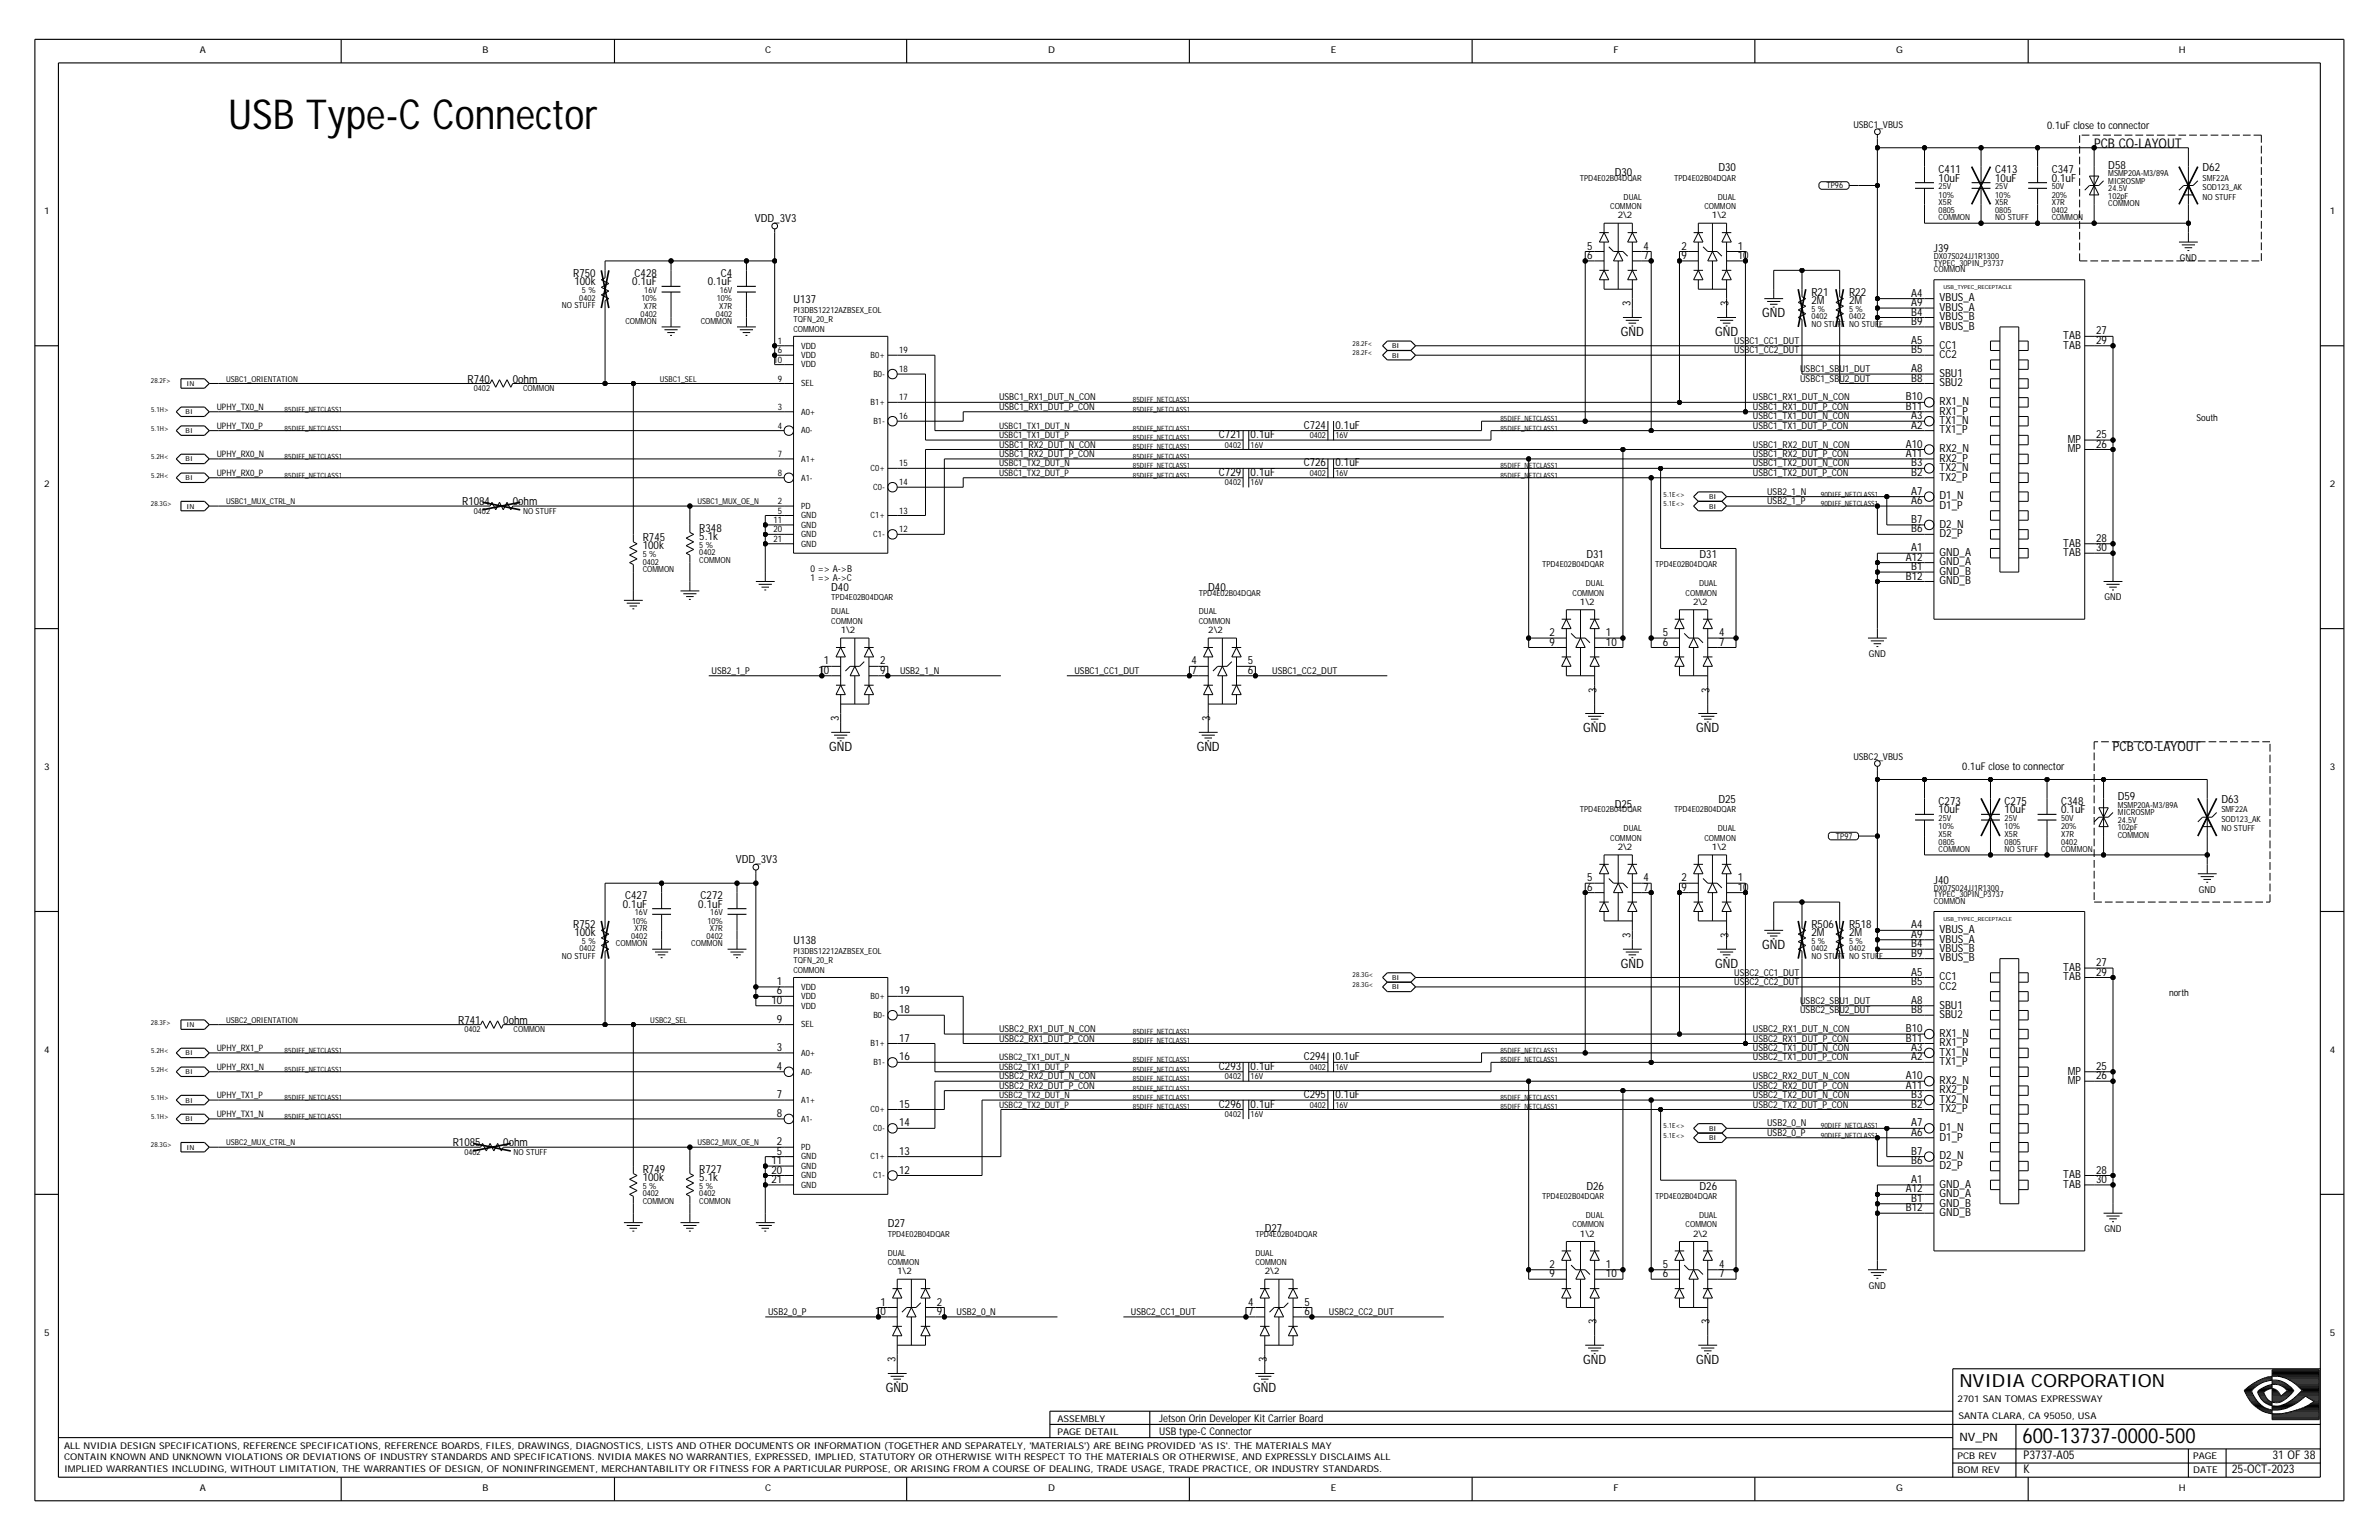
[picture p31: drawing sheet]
<svg xmlns="http://www.w3.org/2000/svg" width="432mm" height="279mm" viewBox="0 0 432 279" stroke-linecap="round" stroke-linejoin="round" font-family="sans-serif">
<defs><g id="words">
<text font-size="7.5" x="41.4" y="23.4">USB Type-C Connector</text>
<text font-size="3.8" x="367.1" y="261.8">600-13737-0000-500</text>
<text font-size="3.3" x="355.6" y="251.6">NVIDIA CORPORATION</text>
<g font-size="2.4">
<text x="380.1" y="26.8">PCB CO-LAYOUT</text>
<text x="383.5" y="136.3">PCB CO-LAYOUT</text>
</g>
<g font-size="2.3">
<text x="319.8" y="57.6">GND</text>
<text x="294.2" y="61">GND</text>
<text x="311.3" y="61">GND</text>
<text x="150.5" y="136.3">GND</text>
<text x="217.2" y="136.3">GND</text>
<text x="287.3" y="132.9">GND</text>
<text x="307.9" y="132.9">GND</text>
<text x="319.8" y="172.2">GND</text>
<text x="294.2" y="175.6">GND</text>
<text x="311.3" y="175.6">GND</text>
<text x="287.3" y="247.5">GND</text>
<text x="307.9" y="247.5">GND</text>
<text x="160.8" y="252.6">GND</text>
<text x="227.5" y="252.6">GND</text>
</g>
<g font-size="2.2">
<text x="367.3" y="267.3">K</text>
<text x="367.3" y="264.8">P3737-A05</text>
<text x="405.1" y="267.3">25-OCT-2023</text>
<text x="412.5" y="264.8">31 OF 38</text>
</g>
<text font-size="2.1" x="355.6" y="261.5">NV_PN</text>
<g font-size="2">
<text x="293.1" y="31.9">D30</text>
<text x="311.9" y="31.1">D30</text>
<text x="351.9" y="31.4">C411</text>
<text x="351.9" y="33">10uF</text>
<text x="362.1" y="31.4">C413</text>
<text x="362.1" y="33">10uF</text>
<text x="372.4" y="31.4">C347</text>
<text x="372.4" y="33">0.1uF</text>
<text x="382.7" y="30.6">D58</text>
<text x="399.8" y="31.1">D62</text>
<text x="137" y="40.3">VDD_3V3</text>
<text x="288.1" y="45.3">5</text>
<text x="288.1" y="47">6</text>
<text x="298.3" y="45.3">4</text>
<text x="298.3" y="47">7</text>
<text x="305.2" y="45.3">2</text>
<text x="305.2" y="47">9</text>
<text x="315.4" y="45.3">1</text>
<text x="315.4" y="47">10</text>
<text x="351" y="45.8">J39</text>
<text x="104" y="50.2">R750</text>
<text x="104.3" y="51.8">100k</text>
<text x="114.8" y="51.8">0.1uF</text>
<text x="115.2" y="50.2">C428</text>
<text x="128.4" y="51.8">0.1uF</text>
<text x="130.8" y="50.2">C4</text>
<text x="328.8" y="53.7">R21</text>
<text x="335.6" y="53.7">R22</text>
<text x="346.9" y="53.8">A4</text>
<text x="144" y="55">U137</text>
<text x="295.9" y="55.5" transform="rotate(-90 295.9 55.5)">3</text>
<text x="313.7" y="55.5" transform="rotate(-90 313.7 55.5)">3</text>
<text x="328.8" y="55.2">2M</text>
<text x="335.6" y="55.2">2M</text>
<text x="346.9" y="55.5">A9</text>
<text x="346.9" y="57.3">B4</text>
<text x="346.9" y="59">B9</text>
<text x="352" y="59.8">VBUS_B</text>
<text x="352" y="54.7">VBUS_A</text>
<text x="352" y="56.4">VBUS_A</text>
<text x="352" y="58.1">VBUS_B</text>
<text x="346.9" y="62.4">A5</text>
<text x="346.9" y="64.1">B5</text>
<text x="352" y="63.2">CC1</text>
<text x="352" y="65">CC2</text>
<text x="374.5" y="61.5">TAB</text>
<text x="374.5" y="63.2">TAB</text>
<text x="380.4" y="60.7">27</text>
<text x="380.4" y="62.4">29</text>
<text x="84.9" y="69.4">R740</text>
<text x="93.1" y="69.4">0ohm</text>
<text x="346.9" y="67.5">A8</text>
<text x="346.9" y="69.2">B8</text>
<text x="352" y="70.1">SBU2</text>
<text x="352" y="68.4">SBU1</text>
<text x="236.6" y="77.8">C724</text>
<text x="242.4" y="77.8">0.1uF</text>
<text x="345.9" y="72.7">B10</text>
<text x="345.9" y="74.4">B11</text>
<text x="346.9" y="76.1">A3</text>
<text x="346.9" y="77.8">A2</text>
<text x="352" y="73.5">RX1_N</text>
<text x="352" y="75.2">RX1_P</text>
<text x="352" y="76.9">TX1_N</text>
<text x="221.2" y="79.5">C721</text>
<text x="227" y="79.5">0.1uF</text>
<text x="345.9" y="81.2">A10</text>
<text x="345.9" y="82.9">A11</text>
<text x="352" y="82.1">RX2_N</text>
<text x="352" y="83.8">RX2_P</text>
<text x="352" y="78.6">TX1_P</text>
<text x="375.3" y="80.4">MP</text>
<text x="375.3" y="82.1">MP</text>
<text x="380.4" y="79.5">25</text>
<text x="380.4" y="81.2">26</text>
<text x="221.2" y="86.3">C729</text>
<text x="227" y="86.3">0.1uF</text>
<text x="236.6" y="84.6">C726</text>
<text x="242.4" y="84.6">0.1uF</text>
<text x="346.9" y="89.8">A7</text>
<text x="346.9" y="84.6">B3</text>
<text x="346.9" y="86.3">B2</text>
<text x="352" y="85.5">TX2_N</text>
<text x="352" y="87.2">TX2_P</text>
<text x="83.9" y="91.6">R1084</text>
<text x="93.1" y="91.6">0ohm</text>
<text x="346.9" y="91.5">A6</text>
<text x="346.9" y="94.9">B7</text>
<text x="352" y="95.7">D2_N</text>
<text x="352" y="92.3">D1_P</text>
<text x="352" y="90.6">D1_N</text>
<text x="116.7" y="98.1">R745</text>
<text x="116.7" y="99.7">100k</text>
<text x="126.9" y="98">5.1k</text>
<text x="126.9" y="96.4">R348</text>
<text x="287.9" y="101.2">D31</text>
<text x="308.5" y="101.2">D31</text>
<text x="345.9" y="101.7">A12</text>
<text x="346.9" y="100">A1</text>
<text x="346.9" y="96.6">B6</text>
<text x="352" y="100.9">GND_A</text>
<text x="352" y="97.5">D2_P</text>
<text x="374.5" y="100.9">TAB</text>
<text x="374.5" y="99.2">TAB</text>
<text x="380.4" y="98.3">28</text>
<text x="380.4" y="100">30</text>
<text x="150.9" y="107.2">D40</text>
<text x="219.3" y="107.2">D40</text>
<text x="345.9" y="105.2">B12</text>
<text x="346.9" y="103.4">B1</text>
<text x="352" y="106">GND_B</text>
<text x="352" y="104.3">GND_B</text>
<text x="352" y="102.6">GND_A</text>
<text x="281.3" y="115.4">2</text>
<text x="281.3" y="117.1">9</text>
<text x="291.5" y="115.4">1</text>
<text x="291.5" y="117.1">10</text>
<text x="301.8" y="115.4">5</text>
<text x="301.8" y="117.1">6</text>
<text x="312" y="117.1">7</text>
<text x="312" y="115.4">4</text>
<text x="148.6" y="122.3">10</text>
<text x="149.5" y="120.6">1</text>
<text x="159.8" y="120.6">2</text>
<text x="159.8" y="122.3">9</text>
<text x="216.3" y="120.6">4</text>
<text x="216.3" y="122.3">7</text>
<text x="226.5" y="120.6">5</text>
<text x="226.5" y="122.3">6</text>
<text x="289.8" y="125.6" transform="rotate(-90 289.8 125.6)">3</text>
<text x="310.3" y="125.6" transform="rotate(-90 310.3 125.6)">3</text>
<text x="152.2" y="130.8" transform="rotate(-90 152.2 130.8)">3</text>
<text x="219.6" y="130.8" transform="rotate(-90 219.6 130.8)">3</text>
<text x="293.1" y="146.6">D25</text>
<text x="311.9" y="145.7">D25</text>
<text x="351.9" y="147.6">10uF</text>
<text x="351.9" y="146">C273</text>
<text x="363.8" y="147.6">10uF</text>
<text x="363.8" y="146">C275</text>
<text x="374.1" y="146">C348</text>
<text x="374.1" y="147.6">0.1uF</text>
<text x="384.4" y="145.2">D59</text>
<text x="403.2" y="145.7">D63</text>
<text x="133.6" y="156.6">VDD_3V3</text>
<text x="288.1" y="159.9">5</text>
<text x="288.1" y="161.6">6</text>
<text x="298.3" y="161.6">7</text>
<text x="298.3" y="159.9">4</text>
<text x="305.2" y="159.9">2</text>
<text x="305.2" y="161.6">9</text>
<text x="315.4" y="159.9">1</text>
<text x="315.4" y="161.6">10</text>
<text x="351" y="160.4">J40</text>
<text x="113.1" y="164.7">0.1uF</text>
<text x="113.5" y="163.1">C427</text>
<text x="126.7" y="164.7">0.1uF</text>
<text x="127.2" y="163.1">C272</text>
<text x="104" y="168.3">R752</text>
<text x="104.3" y="169.8">100k</text>
<text x="144" y="171.4">U138</text>
<text x="295.9" y="170.1" transform="rotate(-90 295.9 170.1)">3</text>
<text x="313.7" y="170.1" transform="rotate(-90 313.7 170.1)">3</text>
<text x="328.8" y="169.8">2M</text>
<text x="328.8" y="168.3">R506</text>
<text x="335.6" y="169.8">2M</text>
<text x="335.6" y="168.3">R518</text>
<text x="346.9" y="168.4">A4</text>
<text x="346.9" y="170.2">A9</text>
<text x="346.9" y="171.9">B4</text>
<text x="346.9" y="173.6">B9</text>
<text x="352" y="169.3">VBUS_A</text>
<text x="352" y="171">VBUS_A</text>
<text x="352" y="172.7">VBUS_B</text>
<text x="141" y="178.7">1</text>
<text x="346.9" y="177">A5</text>
<text x="346.9" y="178.7">B5</text>
<text x="352" y="174.4">VBUS_B</text>
<text x="352" y="177.9">CC1</text>
<text x="352" y="179.6">CC2</text>
<text x="374.5" y="176.1">TAB</text>
<text x="374.5" y="177.9">TAB</text>
<text x="380.4" y="175.3">27</text>
<text x="380.4" y="177">29</text>
<text x="83.2" y="185.7">R741</text>
<text x="91.3" y="185.7">0ohm</text>
<text x="140" y="182.1">10</text>
<text x="141" y="185.6">9</text>
<text x="141" y="180.4">6</text>
<text x="163.2" y="183.8">18</text>
<text x="163.2" y="180.4">19</text>
<text x="346.9" y="182.1">A8</text>
<text x="346.9" y="183.8">B8</text>
<text x="352" y="184.7">SBU2</text>
<text x="352" y="183">SBU1</text>
<text x="141" y="190.7">3</text>
<text x="163.2" y="189">17</text>
<text x="345.9" y="187.3">B10</text>
<text x="345.9" y="189">B11</text>
<text x="346.9" y="190.7">A3</text>
<text x="352" y="188.1">RX1_N</text>
<text x="352" y="189.8">RX1_P</text>
<text x="352" y="191.5">TX1_N</text>
<text x="141" y="194.1">4</text>
<text x="163.2" y="192.4">16</text>
<text x="221.2" y="194.1">C293</text>
<text x="227" y="194.1">0.1uF</text>
<text x="236.6" y="192.4">C294</text>
<text x="242.4" y="192.4">0.1uF</text>
<text x="345.9" y="195.8">A10</text>
<text x="345.9" y="197.5">A11</text>
<text x="346.9" y="192.4">A2</text>
<text x="352" y="196.7">RX2_N</text>
<text x="352" y="193.3">TX1_P</text>
<text x="375.3" y="195">MP</text>
<text x="375.3" y="196.7">MP</text>
<text x="380.4" y="194.1">25</text>
<text x="380.4" y="195.8">26</text>
<text x="141" y="202.7">8</text>
<text x="141" y="199.2">7</text>
<text x="163.2" y="201">15</text>
<text x="221.2" y="201">C296</text>
<text x="227" y="201">0.1uF</text>
<text x="236.6" y="199.2">C295</text>
<text x="242.4" y="199.2">0.1uF</text>
<text x="346.9" y="199.2">B3</text>
<text x="346.9" y="201">B2</text>
<text x="352" y="198.4">RX2_P</text>
<text x="352" y="200.1">TX2_N</text>
<text x="352" y="201.8">TX2_P</text>
<text x="82.2" y="208">R1085</text>
<text x="91.3" y="208">0ohm</text>
<text x="141" y="209.5">5</text>
<text x="141" y="207.8">2</text>
<text x="163.2" y="204.4">14</text>
<text x="163.2" y="209.5">13</text>
<text x="346.9" y="204.4">A7</text>
<text x="346.9" y="206.1">A6</text>
<text x="346.9" y="209.5">B7</text>
<text x="352" y="206.9">D1_P</text>
<text x="352" y="205.2">D1_N</text>
<text x="116.7" y="214.3">100k</text>
<text x="116.7" y="212.8">R749</text>
<text x="126.9" y="214.3">5.1k</text>
<text x="126.9" y="212.8">R727</text>
<text x="140" y="211.2">11</text>
<text x="140" y="212.9">20</text>
<text x="140" y="214.6">21</text>
<text x="163.2" y="212.9">12</text>
<text x="287.9" y="215.8">D26</text>
<text x="308.5" y="215.8">D26</text>
<text x="346.9" y="214.6">A1</text>
<text x="346.9" y="211.2">B6</text>
<text x="352" y="215.5">GND_A</text>
<text x="352" y="212.1">D2_P</text>
<text x="352" y="210.4">D2_N</text>
<text x="374.5" y="215.5">TAB</text>
<text x="374.5" y="213.8">TAB</text>
<text x="380.4" y="212.9">28</text>
<text x="380.4" y="214.6">30</text>
<text x="345.9" y="216.3">A12</text>
<text x="345.9" y="219.8">B12</text>
<text x="346.9" y="218.1">B1</text>
<text x="352" y="220.6">GND_B</text>
<text x="352" y="218.9">GND_B</text>
<text x="352" y="217.2">GND_A</text>
<text x="161.1" y="222.7">D27</text>
<text x="229.6" y="223.5">D27</text>
<text x="281.3" y="230">2</text>
<text x="281.3" y="231.7">9</text>
<text x="291.5" y="230">1</text>
<text x="291.5" y="231.7">10</text>
<text x="301.8" y="230">5</text>
<text x="301.8" y="231.7">6</text>
<text x="312" y="230">4</text>
<text x="312" y="231.7">7</text>
<text x="158.8" y="238.6">10</text>
<text x="159.8" y="236.9">1</text>
<text x="170" y="236.9">2</text>
<text x="170" y="238.6">9</text>
<text x="226.5" y="236.9">4</text>
<text x="226.5" y="238.6">7</text>
<text x="236.7" y="236.9">5</text>
<text x="236.7" y="238.6">6</text>
<text x="289.8" y="240.3" transform="rotate(-90 289.8 240.3)">3</text>
<text x="310.3" y="240.3" transform="rotate(-90 310.3 240.3)">3</text>
<text x="162.5" y="247.1" transform="rotate(-90 162.5 247.1)">3</text>
<text x="229.9" y="247.1" transform="rotate(-90 229.9 247.1)">3</text>
</g>
<g font-size="1.9">
<text x="371.5" y="23.4">0.1uF close to connector</text>
<text x="356.1" y="139.7">0.1uF close to connector</text>
<text x="210.4" y="257.9">Jetson Orin Developer Kit Carrier Board</text>
<text x="210.4" y="260.3">USB type-C Connector</text>
</g>
<g font-size="1.7">
<text x="36.3" y="9.7">A</text>
<text x="87.6" y="9.7">B</text>
<text x="138.9" y="9.7">C</text>
<text x="190.2" y="9.7">D</text>
<text x="241.5" y="9.7">E</text>
<text x="292.9" y="9.7">F</text>
<text x="344.2" y="9.7">G</text>
<text x="395.5" y="9.7">H</text>
<text x="336.4" y="23.2">USBC1_VBUS</text>
<text x="8" y="38.8">1</text>
<text x="422.9" y="38.8">1</text>
<text x="395.7" y="47.3">GND</text>
<text x="314.8" y="62.4">USBC1_CC1_DUT</text>
<text x="314.8" y="64.1">USBC1_CC2_DUT</text>
<text x="326.7" y="67.5">USBC1_SBU1_DUT</text>
<text x="326.7" y="69.2">USBC1_SBU2_DUT</text>
<text x="181.3" y="74.4">USBC1_RX1_DUT_P_CON</text>
<text x="181.3" y="72.7">USBC1_RX1_DUT_N_CON</text>
<text x="318.2" y="76.1">USBC1_TX1_DUT_N_CON</text>
<text x="318.2" y="77.8">USBC1_TX1_DUT_P_CON</text>
<text x="318.2" y="72.7">USBC1_RX1_DUT_N_CON</text>
<text x="318.2" y="74.4">USBC1_RX1_DUT_P_CON</text>
<text x="398.7" y="76.4">South</text>
<text x="181.3" y="81.2">USBC1_RX2_DUT_N_CON</text>
<text x="181.3" y="82.9">USBC1_RX2_DUT_P_CON</text>
<text x="318.2" y="81.2">USBC1_RX2_DUT_N_CON</text>
<text x="318.2" y="82.9">USBC1_RX2_DUT_P_CON</text>
<text x="8" y="88.4">2</text>
<text x="318.2" y="84.6">USBC1_TX2_DUT_N_CON</text>
<text x="318.2" y="86.3">USBC1_TX2_DUT_P_CON</text>
<text x="320.7" y="89.8">USB2_1_N</text>
<text x="422.9" y="88.4">2</text>
<text x="320.7" y="91.5">USB2_1_P</text>
<text x="147.1" y="105.5">1 =&gt; A-&gt;C</text>
<text x="147.1" y="103.8">0 =&gt; A-&gt;B</text>
<text x="382" y="108.9">GND</text>
<text x="339.2" y="119.2">GND</text>
<text x="129.2" y="122.3">USB2_1_P</text>
<text x="163.4" y="122.3">USB2_1_N</text>
<text x="195" y="122.3">USBC1_CC1_DUT</text>
<text x="230.9" y="122.3">USBC1_CC2_DUT</text>
<text x="336.4" y="137.8">USBC2_VBUS</text>
<text x="8" y="139.7">3</text>
<text x="422.9" y="139.7">3</text>
<text x="399.1" y="161.9">GND</text>
<text x="314.8" y="177">USBC2_CC1_DUT</text>
<text x="314.8" y="178.7">USBC2_CC2_DUT</text>
<text x="326.7" y="182.1">USBC2_SBU1_DUT</text>
<text x="326.7" y="183.8">USBC2_SBU2_DUT</text>
<text x="393.7" y="180.8">north</text>
<text x="8" y="191">4</text>
<text x="181.3" y="187.3">USBC2_RX1_DUT_N_CON</text>
<text x="181.3" y="189">USBC2_RX1_DUT_P_CON</text>
<text x="318.2" y="189">USBC2_RX1_DUT_P_CON</text>
<text x="318.2" y="187.3">USBC2_RX1_DUT_N_CON</text>
<text x="318.2" y="190.7">USBC2_TX1_DUT_N_CON</text>
<text x="422.9" y="191">4</text>
<text x="181.3" y="197.5">USBC2_RX2_DUT_P_CON</text>
<text x="181.3" y="195.8">USBC2_RX2_DUT_N_CON</text>
<text x="318.2" y="197.5">USBC2_RX2_DUT_P_CON</text>
<text x="318.2" y="195.8">USBC2_RX2_DUT_N_CON</text>
<text x="318.2" y="192.4">USBC2_TX1_DUT_P_CON</text>
<text x="318.2" y="199.2">USBC2_TX2_DUT_N_CON</text>
<text x="318.2" y="201">USBC2_TX2_DUT_P_CON</text>
<text x="320.7" y="204.4">USB2_0_N</text>
<text x="320.7" y="206.1">USB2_0_P</text>
<text x="382" y="223.5">GND</text>
<text x="339.2" y="233.8">GND</text>
<text x="139.4" y="238.6">USB2_0_P</text>
<text x="173.6" y="238.6">USB2_0_N</text>
<text x="205.3" y="238.6">USBC2_CC1_DUT</text>
<text x="241.2" y="238.6">USBC2_CC2_DUT</text>
<text x="8" y="242.3">5</text>
<text x="422.9" y="242.3">5</text>
<text x="191.9" y="257.9">ASSEMBLY</text>
<text x="355.3" y="254.3">2701 SAN TOMAS EXPRESSWAY</text>
<text x="355.5" y="257.4">SANTA CLARA, CA 95050, USA</text>
<text x="11.6" y="262.9">ALL NVIDIA DESIGN SPECIFICATIONS, REFERENCE SPECIFICATIONS, REFERENCE BOARDS, FILES, DRAWINGS, DIAGNOSTICS, LISTS AND OTHER DOCUMENTS OR INFORMATION (TOGETHER AND SEPARATELY, 'MATERIALS') ARE BEING PROVIDED 'AS IS'. THE MATERIALS MAY</text>
<text x="191.9" y="260.3">PAGE DETAIL</text>
<text x="11.6" y="264.9">CONTAIN KNOWN AND UNKNOWN VIOLATIONS OR DEVIATIONS OF INDUSTRY STANDARDS AND SPECIFICATIONS. NVIDIA MAKES NO WARRANTIES, EXPRESSED, IMPLIED, STATUTORY OR OTHERWISE WITH RESPECT TO THE MATERIALS OR OTHERWISE, AND EXPRESSLY DISCLAIMS ALL</text>
<text x="11.6" y="267.2">IMPLIED WARRANTIES INCLUDING, WITHOUT LIMITATION, THE WARRANTIES OF DESIGN, OF NONINFRINGEMENT, MERCHANTABILITY OR FITNESS FOR A PARTICULAR PURPOSE, OR ARISING FROM A COURSE OF DEALING, TRADE USAGE, TRADE PRACTICE, OR INDUSTRY STANDARDS.</text>
<text x="355.3" y="267.3">BOM REV</text>
<text x="355.3" y="264.8">PCB REV</text>
<text x="398.1" y="264.8">PAGE</text>
<text x="398.1" y="267.3">DATE</text>
<text x="36.3" y="270.6">A</text>
<text x="87.6" y="270.6">B</text>
<text x="138.9" y="270.6">C</text>
<text x="190.2" y="270.6">D</text>
<text x="241.5" y="270.6">E</text>
<text x="292.9" y="270.6">F</text>
<text x="344.2" y="270.6">G</text>
<text x="395.5" y="270.6">H</text>
</g>
<g font-size="1.6">
<text x="293.6" y="39.6">2\2</text>
<text x="310.7" y="39.6">1\2</text>
<text x="140.4" y="65.8">10</text>
<text x="141.2" y="62.4">1</text>
<text x="141.2" y="64.1">6</text>
<text x="145.4" y="65">VDD</text>
<text x="145.4" y="63.2">VDD</text>
<text x="158" y="65">B0+</text>
<text x="163.2" y="64.1">19</text>
<text x="141.2" y="69.2">9</text>
<text x="145.4" y="70.1">SEL</text>
<text x="145.4" y="66.7">VDD</text>
<text x="158.5" y="68.4">B0-</text>
<text x="163.2" y="67.5">18</text>
<text x="39.3" y="77.8">UPHY_TX0_P</text>
<text x="39.3" y="74.4">UPHY_TX0_N</text>
<text x="141.2" y="77.8">4</text>
<text x="141.2" y="74.4">3</text>
<text x="145.4" y="75.2">A0+</text>
<text x="158" y="73.5">B1+</text>
<text x="158.5" y="76.9">B1-</text>
<text x="163.2" y="76.1">16</text>
<text x="163.2" y="72.7">17</text>
<text x="181.3" y="77.8">USBC1_TX1_DUT_N</text>
<text x="39.3" y="82.9">UPHY_RX0_N</text>
<text x="141.2" y="82.9">7</text>
<text x="145.4" y="83.8">A1+</text>
<text x="145.4" y="78.6">A0-</text>
<text x="181.3" y="79.5">USBC1_TX1_DUT_P</text>
<text x="39.3" y="86.3">UPHY_RX0_P</text>
<text x="141.2" y="86.3">8</text>
<text x="145.4" y="87.2">A1-</text>
<text x="158" y="85.5">C0+</text>
<text x="158.5" y="88.9">C0-</text>
<text x="163.2" y="88.1">14</text>
<text x="163.2" y="84.6">15</text>
<text x="181.3" y="86.3">USBC1_TX2_DUT_P</text>
<text x="181.3" y="84.6">USBC1_TX2_DUT_N</text>
<text x="140.4" y="94.9">11</text>
<text x="141.2" y="93.2">5</text>
<text x="141.2" y="91.5">2</text>
<text x="145.4" y="92.3">PD</text>
<text x="145.4" y="94">GND</text>
<text x="145.4" y="95.7">GND</text>
<text x="158" y="94">C1+</text>
<text x="163.2" y="93.2">13</text>
<text x="140.4" y="96.6">20</text>
<text x="140.4" y="98.3">21</text>
<text x="145.4" y="97.5">GND</text>
<text x="145.4" y="99.2">GND</text>
<text x="158.5" y="97.5">C1-</text>
<text x="163.2" y="96.6">12</text>
<text x="286.8" y="109.8">1\2</text>
<text x="307.3" y="109.8">2\2</text>
<text x="152.6" y="114.9">1\2</text>
<text x="219.3" y="114.9">2\2</text>
<text x="293.6" y="154.3">2\2</text>
<text x="310.7" y="154.3">1\2</text>
<text x="145.4" y="179.6">VDD</text>
<text x="145.4" y="181.3">VDD</text>
<text x="145.4" y="183">VDD</text>
<text x="158" y="181.3">B0+</text>
<text x="158.5" y="184.7">B0-</text>
<text x="39.3" y="190.7">UPHY_RX1_P</text>
<text x="145.4" y="191.5">A0+</text>
<text x="145.4" y="186.4">SEL</text>
<text x="158" y="189.8">B1+</text>
<text x="39.3" y="194.1">UPHY_RX1_N</text>
<text x="145.4" y="195">A0-</text>
<text x="158.5" y="193.3">B1-</text>
<text x="181.3" y="194.1">USBC2_TX1_DUT_P</text>
<text x="181.3" y="192.4">USBC2_TX1_DUT_N</text>
<text x="39.3" y="202.7">UPHY_TX1_N</text>
<text x="39.3" y="199.2">UPHY_TX1_P</text>
<text x="145.4" y="200.1">A1+</text>
<text x="145.4" y="203.5">A1-</text>
<text x="158" y="201.8">C0+</text>
<text x="181.3" y="199.2">USBC2_TX2_DUT_N</text>
<text x="181.3" y="201">USBC2_TX2_DUT_P</text>
<text x="145.4" y="208.6">PD</text>
<text x="158.5" y="205.2">C0-</text>
<text x="145.4" y="210.4">GND</text>
<text x="145.4" y="212.1">GND</text>
<text x="145.4" y="213.8">GND</text>
<text x="145.4" y="215.5">GND</text>
<text x="158" y="210.4">C1+</text>
<text x="158.5" y="213.8">C1-</text>
<text x="286.8" y="224.4">1\2</text>
<text x="307.3" y="224.4">2\2</text>
<text x="162.9" y="231.2">1\2</text>
<text x="229.6" y="231.2">2\2</text>
</g>
<g font-size="1.5">
<text x="286.7" y="32.8">TPD4E02B04DQAR</text>
<text x="303.8" y="32.8">TPD4E02B04DQAR</text>
<text x="331.5" y="34.1">TP96</text>
<text x="351.9" y="34.3">25V</text>
<text x="351.9" y="35.9">10%</text>
<text x="362.1" y="35.9">10%</text>
<text x="362.1" y="34.3">25V</text>
<text x="372.4" y="34.3">50V</text>
<text x="372.4" y="35.9">20%</text>
<text x="382.7" y="31.9">MSMP20A-M3/89A</text>
<text x="382.7" y="33.3">MICROSMP</text>
<text x="382.7" y="34.7">24.5V</text>
<text x="399.8" y="34.5">SOD123_AK</text>
<text x="399.8" y="32.8">SMF22A</text>
<text x="292.3" y="37.9">COMMON</text>
<text x="294.7" y="36.2">DUAL</text>
<text x="309.4" y="37.9">COMMON</text>
<text x="311.8" y="36.2">DUAL</text>
<text x="351.9" y="40">COMMON</text>
<text x="351.9" y="38.6">0805</text>
<text x="351.9" y="37.2">X5R</text>
<text x="362.1" y="37.2">X5R</text>
<text x="362.1" y="40">NO STUFF</text>
<text x="362.1" y="38.6">0805</text>
<text x="372.4" y="37.2">X7R</text>
<text x="372.4" y="38.6">0402</text>
<text x="372.4" y="40">COMMON</text>
<text x="382.7" y="36">102pF</text>
<text x="382.7" y="37.4">COMMON</text>
<text x="399.8" y="36.2">NO STUFF</text>
<text x="351" y="47">DX07S024JJ1R1300</text>
<text x="105.6" y="53.2">5 %</text>
<text x="116.9" y="53.2">16V</text>
<text x="130.6" y="53.2">16V</text>
<text x="351" y="49.4">COMMON</text>
<text x="351" y="48.2">TYPEC_30PIN_P3737</text>
<text x="102" y="55.9">NO STUFF</text>
<text x="105.2" y="54.5">0402</text>
<text x="113.5" y="58.8">COMMON</text>
<text x="116.3" y="57.4">0402</text>
<text x="116.4" y="54.7">10%</text>
<text x="116.9" y="56.1">X7R</text>
<text x="127.2" y="58.8">COMMON</text>
<text x="130" y="57.4">0402</text>
<text x="130.1" y="54.7">10%</text>
<text x="130.5" y="56.1">X7R</text>
<text x="144" y="56.7">PI3DBS12212AZBSEX_EOL</text>
<text x="144" y="58.5">TQFN_20_R</text>
<text x="328.8" y="59.3">NO STUFF NO STUFF</text>
<text x="328.8" y="57.9">0402</text>
<text x="328.8" y="56.6">5 %</text>
<text x="335.6" y="56.6">5 %</text>
<text x="335.6" y="57.9">0402</text>
<text x="144" y="60.2">COMMON</text>
<text x="41.1" y="69.2">USBC1_ORIENTATION</text>
<text x="86" y="70.9">0402</text>
<text x="94.9" y="70.9">COMMON</text>
<text x="119.7" y="69.2">USBC1_SEL</text>
<text x="222.3" y="81.2">0402</text>
<text x="227" y="81.2">16V</text>
<text x="237.7" y="79.5">0402</text>
<text x="242.4" y="79.5">16V</text>
<text x="222.3" y="88.1">0402</text>
<text x="227" y="88.1">16V</text>
<text x="237.7" y="86.3">0402</text>
<text x="242.4" y="86.3">16V</text>
<text x="41.1" y="91.5">USBC1_MUX_CTRL_N</text>
<text x="86" y="93.2">0402</text>
<text x="94.9" y="93.2">NO STUFF</text>
<text x="126.6" y="91.5">USBC1_MUX_OE_N</text>
<text x="116.7" y="101.1">5 %</text>
<text x="126.9" y="100.7">0402</text>
<text x="126.9" y="99.3">5 %</text>
<text x="116.7" y="103.8">COMMON</text>
<text x="116.7" y="102.4">0402</text>
<text x="126.9" y="102.1">COMMON</text>
<text x="279.9" y="102.9">TPD4E02B04DQAR</text>
<text x="287.9" y="106.4">DUAL</text>
<text x="300.4" y="102.9">TPD4E02B04DQAR</text>
<text x="308.4" y="106.4">DUAL</text>
<text x="150.9" y="111.5">DUAL</text>
<text x="150.9" y="113.2">COMMON</text>
<text x="150.9" y="108.9">TPD4E02B04DQAR</text>
<text x="217.6" y="113.2">COMMON</text>
<text x="217.6" y="111.5">DUAL</text>
<text x="217.6" y="108.1">TPD4E02B04DQAR</text>
<text x="285.4" y="108.1">COMMON</text>
<text x="305.9" y="108.1">COMMON</text>
<text x="286.7" y="147.4">TPD4E02B04DQAR</text>
<text x="303.8" y="147.4">TPD4E02B04DQAR</text>
<text x="351.9" y="148.9">25V</text>
<text x="363.8" y="148.9">25V</text>
<text x="374.1" y="148.9">50V</text>
<text x="384.4" y="146.6">MSMP20A-M3/89A</text>
<text x="384.4" y="149.3">24.5V</text>
<text x="384.4" y="147.9">MICROSMP</text>
<text x="403.2" y="147.4">SMF22A</text>
<text x="403.2" y="149.1">SOD123_AK</text>
<text x="292.3" y="152.5">COMMON</text>
<text x="294.7" y="150.8">DUAL</text>
<text x="309.4" y="152.5">COMMON</text>
<text x="311.8" y="150.8">DUAL</text>
<text x="333.2" y="152.1">TP97</text>
<text x="351.9" y="150.5">10%</text>
<text x="351.9" y="151.9">X5R</text>
<text x="351.9" y="153.2">0805</text>
<text x="351.9" y="154.6">COMMON</text>
<text x="363.8" y="153.2">0805</text>
<text x="363.8" y="151.9">X5R</text>
<text x="363.8" y="150.5">10%</text>
<text x="363.8" y="154.6">NO STUFF</text>
<text x="374.1" y="150.5">20%</text>
<text x="374.1" y="154.6">COMMON</text>
<text x="374.1" y="153.2">0402</text>
<text x="374.1" y="151.9">X7R</text>
<text x="384.4" y="152">COMMON</text>
<text x="384.4" y="150.7">102pF</text>
<text x="403.2" y="150.8">NO STUFF</text>
<text x="351" y="161.6">DX07S024JJ1R1300</text>
<text x="114.7" y="167.6">10%</text>
<text x="115.2" y="166.1">16V</text>
<text x="128.4" y="167.6">10%</text>
<text x="128.9" y="166.1">16V</text>
<text x="351" y="162.8">TYPEC_30PIN_P3737</text>
<text x="351" y="164">COMMON</text>
<text x="102" y="173.9">NO STUFF</text>
<text x="105.2" y="172.6">0402</text>
<text x="105.6" y="171.2">5 %</text>
<text x="111.8" y="171.7">COMMON</text>
<text x="114.6" y="170.3">0402</text>
<text x="115.2" y="169">X7R</text>
<text x="125.5" y="171.7">COMMON</text>
<text x="128.2" y="170.3">0402</text>
<text x="128.8" y="169">X7R</text>
<text x="144" y="173">PI3DBS12212AZBSEX_EOL</text>
<text x="328.8" y="172.6">0402</text>
<text x="328.8" y="171.2">5 %</text>
<text x="328.8" y="173.9">NO STUFF NO STUFF</text>
<text x="335.6" y="171.2">5 %</text>
<text x="335.6" y="172.6">0402</text>
<text x="144" y="176.6">COMMON</text>
<text x="144" y="174.8">TQFN_20_R</text>
<text x="41.1" y="185.6">USBC2_ORIENTATION</text>
<text x="118" y="185.6">USBC2_SEL</text>
<text x="84.3" y="187.3">0402</text>
<text x="93.2" y="187.3">COMMON</text>
<text x="222.3" y="195.8">0402</text>
<text x="227" y="195.8">16V</text>
<text x="237.7" y="194.1">0402</text>
<text x="242.4" y="194.1">16V</text>
<text x="222.3" y="202.7">0402</text>
<text x="227" y="202.7">16V</text>
<text x="237.7" y="201">0402</text>
<text x="242.4" y="201">16V</text>
<text x="41.1" y="207.8">USBC2_MUX_CTRL_N</text>
<text x="84.3" y="209.5">0402</text>
<text x="93.2" y="209.5">NO STUFF</text>
<text x="126.6" y="207.8">USBC2_MUX_OE_N</text>
<text x="116.7" y="215.7">5 %</text>
<text x="126.9" y="215.7">5 %</text>
<text x="116.7" y="218.4">COMMON</text>
<text x="116.7" y="217">0402</text>
<text x="126.9" y="218.4">COMMON</text>
<text x="126.9" y="217">0402</text>
<text x="279.9" y="217.5">TPD4E02B04DQAR</text>
<text x="287.9" y="221">DUAL</text>
<text x="300.4" y="217.5">TPD4E02B04DQAR</text>
<text x="308.4" y="221">DUAL</text>
<text x="161.1" y="227.8">DUAL</text>
<text x="161.1" y="224.4">TPD4E02B04DQAR</text>
<text x="227.9" y="224.4">TPD4E02B04DQAR</text>
<text x="227.9" y="227.8">DUAL</text>
<text x="285.4" y="222.7">COMMON</text>
<text x="305.9" y="222.7">COMMON</text>
<text x="161.1" y="229.5">COMMON</text>
<text x="227.9" y="229.5">COMMON</text>
</g>
<g font-size="1.3">
<text x="245.5" y="62.7">28.2F&lt;</text>
<text x="245.5" y="64.4">28.2F&lt;</text>
<text x="27.4" y="69.6">28.2F&gt;</text>
<text x="27.4" y="74.7">5.1H&gt;</text>
<text x="51.7" y="74.7">85DIFF_NETCLASS1</text>
<text x="205.6" y="74.7">85DIFF_NETCLASS1</text>
<text x="205.6" y="73">85DIFF_NETCLASS1</text>
<text x="272.3" y="76.4">85DIFF_NETCLASS1</text>
<text x="27.4" y="78.1">5.1H&gt;</text>
<text x="27.4" y="83.3">5.2H&lt;</text>
<text x="51.7" y="78.1">85DIFF_NETCLASS1</text>
<text x="51.7" y="83.3">85DIFF_NETCLASS1</text>
<text x="205.6" y="78.1">85DIFF_NETCLASS1</text>
<text x="205.6" y="79.8">85DIFF_NETCLASS1</text>
<text x="205.6" y="81.6">85DIFF_NETCLASS1</text>
<text x="205.6" y="83.3">85DIFF_NETCLASS1</text>
<text x="272.3" y="78.1">85DIFF_NETCLASS1</text>
<text x="27.4" y="86.7">5.2H&lt;</text>
<text x="51.7" y="86.7">85DIFF_NETCLASS1</text>
<text x="205.6" y="85">85DIFF_NETCLASS1</text>
<text x="205.6" y="86.7">85DIFF_NETCLASS1</text>
<text x="272.3" y="85">85DIFF_NETCLASS1</text>
<text x="272.3" y="86.7">85DIFF_NETCLASS1</text>
<text x="27.4" y="91.8">28.3G&gt;</text>
<text x="302" y="90.1">5.1E&lt;&gt;</text>
<text x="302" y="91.8">5.1E&lt;&gt;</text>
<text x="330.5" y="91.8">90DIFF_NETCLASS1</text>
<text x="330.5" y="90.1">90DIFF_NETCLASS1</text>
<text x="245.5" y="177.3">28.3G&lt;</text>
<text x="245.5" y="179.1">28.3G&lt;</text>
<text x="27.4" y="185.9">28.3F&gt;</text>
<text x="27.4" y="191">5.2H&lt;</text>
<text x="51.7" y="191">85DIFF_NETCLASS1</text>
<text x="205.6" y="189.3">85DIFF_NETCLASS1</text>
<text x="205.6" y="187.6">85DIFF_NETCLASS1</text>
<text x="272.3" y="191">85DIFF_NETCLASS1</text>
<text x="27.4" y="194.5">5.2H&lt;</text>
<text x="51.7" y="194.5">85DIFF_NETCLASS1</text>
<text x="205.6" y="192.7">85DIFF_NETCLASS1</text>
<text x="205.6" y="197.9">85DIFF_NETCLASS1</text>
<text x="205.6" y="196.2">85DIFF_NETCLASS1</text>
<text x="205.6" y="194.5">85DIFF_NETCLASS1</text>
<text x="272.3" y="192.7">85DIFF_NETCLASS1</text>
<text x="27.4" y="203">5.1H&gt;</text>
<text x="27.4" y="199.6">5.1H&gt;</text>
<text x="51.7" y="203">85DIFF_NETCLASS1</text>
<text x="51.7" y="199.6">85DIFF_NETCLASS1</text>
<text x="205.6" y="201.3">85DIFF_NETCLASS1</text>
<text x="205.6" y="199.6">85DIFF_NETCLASS1</text>
<text x="272.3" y="199.6">85DIFF_NETCLASS1</text>
<text x="272.3" y="201.3">85DIFF_NETCLASS1</text>
<text x="27.4" y="208.1">28.3G&gt;</text>
<text x="302" y="204.7">5.1E&lt;&gt;</text>
<text x="302" y="206.4">5.1E&lt;&gt;</text>
<text x="330.5" y="206.4">90DIFF_NETCLASS1</text>
<text x="330.5" y="204.7">90DIFF_NETCLASS1</text>
</g>
<g font-size="1.2">
<text x="252.7" y="63.2">BI</text>
<text x="252.7" y="64.9">BI</text>
<text x="33.9" y="70">IN</text>
<text x="33.7" y="75.2">BI</text>
<text x="33.7" y="83.7">BI</text>
<text x="33.7" y="78.6">BI</text>
<text x="33.7" y="87.1">BI</text>
<text x="33.9" y="92.3">IN</text>
<text x="310.2" y="92.3">BI</text>
<text x="310.2" y="90.5">BI</text>
<text x="252.7" y="177.8">BI</text>
<text x="252.7" y="179.5">BI</text>
<text x="33.7" y="191.5">BI</text>
<text x="33.9" y="186.3">IN</text>
<text x="33.7" y="194.9">BI</text>
<text x="33.7" y="200">BI</text>
<text x="33.7" y="203.4">BI</text>
<text x="33.9" y="208.6">IN</text>
<text x="310.2" y="206.9">BI</text>
<text x="310.2" y="205.2">BI</text>
</g>
<g font-size="1">
<text x="352.7" y="52.5">USB_TYPEC_RECEPTACLE</text>
<text x="352.7" y="167.1">USB_TYPEC_RECEPTACLE</text>
</g>
</g></defs>
<g fill="none" stroke="#000" stroke-width=".18">
<path d="M330.1 34l.4 .3zM330.1 33.3v.7zM330.1 33.3l.4-.3zM330.5 34.3h4.8zM330.5 33h4.8zM335.3 33l.3 .3zM335.6 33.7h1.7zM335.6 34l-.3 .3zM335.6 33.3v.7zM337.3 33.7h3.5zM340.8 26.8h8.5zM340.8 26.8v6.9z"/>
<path d="M340.8 25.1v1.7zM340.8 33.7v20.5zM340.8 24.4v.7zM349.3 37.1v3.4zM349.3 26.8h10.3zM349.3 26.8v3.4zM349.3 34.2v2.9zM349.3 30.2v2.9zM359.6 37.1v3.4zM359.6 26.8h10.2zM359.6 26.8v3.4zM359.6 34.2v2.9z"/>
<path d="M359.6 30.2v2.9zM369.8 37.1v3.4zM369.8 26.8h10.3zM369.8 26.8v3.4zM369.8 34.2v2.9zM369.8 30.2v2.9zM378.4 34.5l.8-.8zM379.2 31.9l1.8 3.5zM379.2 31.9h1.8zM379.2 35.4h1.8zM379.2 33.7h1.8zM380.1 37.1v3.4z"/>
<path d="M380.1 26.8h17.1zM380.1 26.8v3.4zM380.1 30.2v6.9zM381 31.9l-1.8 3.5zM381.8 32.8l-.8 .9zM395.5 34.5l.8-.8zM396.3 35.4h1.8zM396.3 33.7h1.8zM397.2 37.1v3.4zM397.2 26.8v3.4zM397.2 33.7l.9 1.7zM397.2 33.7l-.9 1.7z"/>
<path d="M397.2 30.2v6.9zM398.9 32.8l-.8 .9zM109.1 53.5l1.4 .7zM109.1 53.5l1.4-.7zM109.1 50.8l.7-.4zM109.1 50.8l1.4 .6zM109.1 52.1l1.4 .7zM109.1 52.1l1.4-.7zM109.8 47.3h12zM109.8 47.3v1.7zM109.8 55.9v13.7zM109.8 54.5v1.4z"/>
<path d="M109.8 54.5l.7-.3zM109.8 49v1.4zM120.1 59.3h3.4zM120.6 59.8h2.4zM121.8 55.9v1.7zM121.8 47.3h13.7zM121.8 47.3v1.7zM121.8 57.6v1.7zM121.8 53v2.9zM121.8 49v3zM133.8 59.3h3.4zM134.3 59.8h2.4z"/>
<path d="M135.5 55.9v1.7zM135.5 47.3h5.1zM135.5 47.3v1.7zM135.5 53v2.9zM135.5 49v3zM135.5 57.6v1.7zM140.6 42.2v5.1zM140.6 47.3v15.4zM140.6 41.5v.7zM287.7 47.3v29.1zM287.7 45.6v1.7zM287.7 47.3h1.7z"/>
<path d="M287.7 45.6h1.7zM289.4 45.6h1.7zM289.4 47.3h1.7zM290.3 43.9h1.7zM290.3 42.2h1.7zM290.3 50.8h1.7zM290.3 49h1.7zM291.1 50.8v1.7zM291.1 49l-.8 1.8zM291.1 49l.9 1.8zM291.1 42.2l-.8 1.7zM291.1 42.2l.9 1.7z"/>
<path d="M291.1 40.5v1.7zM291.1 40.5h5.2zM291.1 52.5h5.2zM291.1 43.9v5.1zM292 44.8l.9 .8zM292.9 45.6h1.7zM292.9 47.3h1.7zM293.7 47.3v5.2zM293.7 45.6l.9 1.7zM293.7 45.6l-.8 1.7zM293.7 40.5v5.1zM294.6 57.6h3.4z"/>
<path d="M294.6 45.6l.8 .9zM295.1 58.1h2.4zM295.4 43.9h1.7zM295.4 42.2h1.7zM295.4 50.8h1.7zM295.4 49h1.7zM295.6 58.6h1.4zM296.1 59.1h.3zM296.3 54.2v1.7zM296.3 55.9v1.7zM296.3 49l.8 1.8zM296.3 49l-.9 1.8z"/>
<path d="M296.3 42.2l-.9 1.7zM296.3 42.2l.8 1.7zM296.3 40.5v1.7zM296.3 45.6h1.7zM296.3 47.3h1.7zM296.3 50.8v3.4zM296.3 43.9v5.1zM298 47.3h1.7zM298 45.6h1.7zM299.7 47.3v30.8zM299.7 45.6v1.7zM304.8 47.3v25.7z"/>
<path d="M304.8 45.6v1.7zM304.8 47.3h1.7zM304.8 45.6h1.7zM306.5 45.6h1.8zM306.5 47.3h1.8zM307.4 50.8h1.7zM307.4 49h1.7zM307.4 43.9h1.7zM307.4 42.2h1.7zM308.3 50.8v1.7zM308.3 49l-.9 1.8zM308.3 49l.8 1.8z"/>
<path d="M308.3 52.5h5.1zM308.3 43.9v5.1zM308.3 40.5h5.1zM308.3 42.2l-.9 1.7zM308.3 40.5v1.7zM308.3 42.2l.8 1.7zM309.1 44.8l.9 .8zM310 45.6h1.7zM310 47.3h1.7zM310.8 47.3v5.2zM310.8 45.6l.9 1.7zM310.8 45.6l-.8 1.7z"/>
<path d="M310.8 40.5v5.1zM311.7 57.6h3.4zM311.7 45.6l.8 .9zM312.2 58.1h2.4zM312.5 50.8h1.7zM312.5 49h1.7zM312.5 42.2h1.7zM312.5 43.9h1.7zM312.7 58.6h1.4zM313.2 59.1h.4zM313.4 54.2v1.7zM313.4 55.9v1.7z"/>
<path d="M313.4 45.6h1.7zM313.4 47.3h1.7zM313.4 49l.8 1.8zM313.4 49l-.9 1.8zM313.4 50.8v3.4zM313.4 43.9v5.1zM313.4 42.2l-.9 1.7zM313.4 42.2l.8 1.7zM313.4 40.5v1.7zM315.1 47.3h1.7zM315.1 45.6h1.7zM316.8 47.3v27.4z"/>
<path d="M316.8 45.6v1.7zM320.2 54.2h3.4zM320.7 54.7h2.4zM321.3 55.2h1.3zM321.8 55.7h.3zM321.9 49h5.2zM321.9 49v3.5zM321.9 52.5v1.7zM326.4 57.6l.7 .3zM326.4 57.6l1.4-.7zM326.4 56.2l1.4 .7zM326.4 54.9l1.4-.7z"/>
<path d="M326.4 56.2l1.4-.7zM326.4 54.9l1.4 .6zM327.1 49h6.8zM327.1 49v3.5zM327.1 59.3v8.6zM327.1 57.9v1.4zM327.1 52.5v1.3zM327.1 53.8l.7 .4zM333.2 57.6l.7 .3zM333.2 57.6l1.4-.7zM333.2 56.2l1.4 .7zM333.2 54.9l1.4-.7z"/>
<path d="M333.2 56.2l1.4-.7zM333.2 54.9l1.4 .6zM333.9 49v3.5zM333.9 59.3v10.3zM333.9 57.9v1.4zM333.9 52.5v1.3zM333.9 53.8l.7 .4zM340.8 54.2h8.5zM340.8 54.2v1.7zM340.8 55.9h8.5zM340.8 55.9v1.7zM340.8 57.6h8.5z"/>
<path d="M340.8 57.6v1.7zM340.8 59.3h8.5zM349.3 40.5h10.3zM349.3 55.9h1.7zM349.3 57.6h1.7zM349.3 59.3h1.7zM349.3 54.2h1.7zM351 50.8h27.4zM351 50.8v61.5zM359.6 40.5h10.2zM363 59.3h3.4zM363 59.3v44.5z"/>
<path d="M366.4 59.3v44.5zM369.8 40.5h10.3zM378.4 50.8v61.5zM380.1 40.5h17.1zM395.5 43.9h3.4zM396 44.4h2.4zM396.5 44.9h1.4zM397 45.5h.4zM397.2 40.5v1.7zM397.2 42.2v1.7zM38 69.6h1.7zM38 74.7h1.7z"/>
<path d="M38 78.1h1.7zM39.7 78.1h102.6zM39.7 74.7h102.6zM39.7 69.6h47.9zM87.6 69.6h1.4zM89.3 68.9l-.3 .7zM89.3 68.9l.7 1.4zM90.7 68.9l-.7 1.4zM90.7 68.9l.6 1.4zM92 68.9l-.7 1.4zM92 68.9l.7 1.4zM93.1 69.6h1.3z"/>
<path d="M93.1 69.6l-.4 .7zM94.4 69.6h15.4zM109.8 69.6h5.2zM115 69.6h27.3zM115 69.6v27.3zM121.1 60.3h1.4zM121.6 60.9h.4zM134.8 60.3h1.4zM135.3 60.9h.4zM140.6 62.7h1.7zM140.6 62.7v1.7zM140.6 64.4h1.7z"/>
<path d="M140.6 64.4v1.8zM140.6 66.2h1.7zM142.3 69.6h1.7zM142.3 66.2h1.7zM142.3 64.4h1.7zM142.3 62.7h1.7zM142.3 74.7h1.7zM144 61v39.4zM144 61h17.1zM161.1 64.4h1.8zM161.1 73h1.8zM161.1 61v39.4z"/>
<path d="M162.9 73h141.9zM162.9 76.4h11.9zM162.9 67.9h5.1zM162.9 64.4h6.8zM168 79.8h54.7zM168 67.9v11.9zM169.7 78.1h68.4zM169.7 64.4v13.7zM174.8 74.7h142zM174.8 74.7v1.7zM222.7 79.8h2.9zM225.6 78.1v3.5z"/>
<path d="M226.7 79.8h2.9zM226.7 78.1v3.5zM229.6 79.8h41zM238.1 78.1h2.9zM241 76.4v3.5zM242.1 78.1h2.9zM242.1 76.4v3.5zM245 78.1h23.9zM256.9 62.7h1.7zM256.9 64.4h1.7zM258.6 62.7h90.7zM258.6 64.4h90.7z"/>
<path d="M268.9 76.4h18.8zM268.9 76.4v1.7zM270.6 78.1h29.1zM270.6 78.1v1.7zM287.7 76.4h61.6zM299.7 78.1h49.6zM304.8 73h44.5zM316.8 74.7h32.5zM327.1 67.9h22.2zM333.9 69.6h15.4zM349.3 64.4h1.7zM349.3 67.9h1.7z"/>
<path d="M349.3 69.6h1.7zM349.3 62.7h1.7zM349.3 74.7h1.7zM349.3 78.1h1.7zM361.3 68.7v1.7zM361.3 68.7h1.7zM361.3 70.4h1.7zM361.3 63.6h1.7zM361.3 61.9v1.7zM361.3 61.9h1.7zM361.3 77.3h1.7zM361.3 75.6v1.7z"/>
<path d="M361.3 75.6h1.7zM361.3 73.9h1.7zM361.3 72.1v1.8zM361.3 72.1h1.7zM361.3 79h1.7zM361.3 79v1.7zM361.3 67h1.7zM361.3 65.3v1.7zM361.3 65.3h1.7zM366.4 68.7h1.7zM366.4 70.4h1.7zM366.4 79h1.7z"/>
<path d="M366.4 63.6h1.7zM366.4 61.9h1.7zM366.4 75.6h1.7zM366.4 77.3h1.7zM366.4 67h1.7zM366.4 65.3h1.7zM366.4 72.1h1.7zM366.4 73.9h1.7zM368.1 68.7v1.7zM368.1 79v1.7zM368.1 61.9v1.7zM368.1 75.6v1.7z"/>
<path d="M368.1 65.3v1.7zM368.1 72.1v1.8zM378.4 62.7h1.7zM378.4 61h1.7zM378.4 79.8h1.7zM380.1 61h3.4zM380.1 62.7h3.4zM380.1 79.8h3.4zM383.5 61v1.7zM383.5 62.7v17.1zM383.5 79.8v1.8zM38 91.8h1.7z"/>
<path d="M38 86.7h1.7zM38 83.3h1.7zM39.7 86.7h102.6zM39.7 83.3h102.6zM39.7 91.8h47.9zM87.6 91.8h1.4zM89.3 91.1l-.3 .7zM89.3 91.1l.7 1.4zM90.7 91.1l-.7 1.4zM90.7 91.1l.6 1.4zM92 91.1l-.7 1.4zM92 91.1l.7 1.4z"/>
<path d="M93.1 91.8h1.3zM93.1 91.8l-.4 .7zM94.4 91.8h30.8zM114.3 99.3l1.3-.6zM114.3 99.3l1.3 .7zM115 96.9v1.4zM115 98.3l.6 .4zM124.5 99l1.4 .7zM124.5 97.6l1.4-.7zM124.5 99l1.4-.7zM124.5 97.6l1.4 .7zM125.2 91.8h17.1z"/>
<path d="M125.2 91.8v3.4zM125.2 95.2v1.4zM125.2 96.6l.7 .3zM138.9 98.7h3.4zM138.9 96.9v1.8zM138.9 98.7v5.1zM138.9 96.9h3.4zM138.9 95.2v1.7zM138.9 95.2h3.4zM138.9 93.5v1.7zM138.9 93.5h3.4zM142.3 98.7h1.7z"/>
<path d="M142.3 96.9h1.7zM142.3 95.2h1.7zM142.3 93.5h1.7zM142.3 83.3h1.7zM142.3 91.8h1.7zM161.1 93.5h1.8zM161.1 85h1.8zM162.9 96.9h8.5zM162.9 93.5h5.1zM162.9 88.4h11.9zM162.9 85h75.2zM168 81.6h126.6z"/>
<path d="M168 81.6v11.9zM171.4 83.3h106.1zM171.4 83.3v13.6zM174.8 86.7h47.9zM174.8 86.7v1.7zM222.7 86.7h2.9zM225.6 84.9v3.5zM226.7 86.7h2.9zM226.7 84.9v3.5zM229.6 86.7h70.1zM238.1 85h2.9zM241 83.2v3.5z"/>
<path d="M242.1 85h2.9zM242.1 83.2v3.5zM245 85h56.4zM277.5 83.3h71.8zM277.5 83.3v32.5zM294.6 81.6h54.7zM294.6 81.6v34.2zM299.7 86.7h49.6zM299.7 86.7v29.1zM301.4 85h47.9zM301.4 85v14.5zM301.4 99.5h13.7z"/>
<path d="M313.4 91.8h1.7zM313.4 90.1h1.7zM315.1 99.5v16.3zM315.1 90.1h27.4zM315.1 91.8h25.7zM340.8 91.8h8.5zM340.8 91.8v5.1zM340.8 96.9h8.5zM342.5 95.2h6.8zM342.5 90.1v5.1zM342.5 90.1h6.8zM349.3 83.3h1.7z"/>
<path d="M349.3 86.7h1.7zM349.3 91.8h1.7zM349.3 96.9h1.7zM361.3 80.7h1.7zM361.3 97.8h1.7zM361.3 96.1v1.7zM361.3 96.1h1.7zM361.3 82.4h1.7zM361.3 82.4v1.7zM361.3 84.1h1.7zM361.3 85.8h1.7zM361.3 87.5h1.7z"/>
<path d="M361.3 85.8v1.7zM361.3 89.2h1.7zM361.3 91h1.7zM361.3 89.2v1.8zM361.3 94.4h1.7zM361.3 92.7v1.7zM361.3 92.7h1.7zM361.3 99.5h1.7zM361.3 99.5v1.7zM366.4 80.7h1.7zM366.4 87.5h1.7zM366.4 85.8h1.7z"/>
<path d="M366.4 84.1h1.7zM366.4 82.4h1.7zM366.4 97.8h1.7zM366.4 96.1h1.7zM366.4 92.7h1.7zM366.4 94.4h1.7zM366.4 89.2h1.7zM366.4 91h1.7zM366.4 99.5h1.7zM368.1 85.8v1.7zM368.1 82.4v1.7zM368.1 96.1v1.7z"/>
<path d="M368.1 92.7v1.7zM368.1 89.2v1.8zM368.1 99.5v1.7zM378.4 98.7h1.7zM378.4 81.6h1.7zM380.1 81.6h3.4zM380.1 98.7h3.4zM383.5 81.6v17.1zM383.5 98.7v1.7zM113.2 108.9h3.5zM113.8 109.4h2.4zM114.3 109.9h1.3z"/>
<path d="M114.3 102.1l.7 .3zM114.3 102.1l1.3-.7zM114.3 100.7l1.3 .7zM114.3 100.7l1.3-.7zM114.8 110.5h.3zM115 103.8v3.4zM115 107.2v1.7zM115 102.4v1.4zM123.5 107.2h3.4zM124 107.7h2.4zM124.5 108.2h1.4zM124.5 100.4l.7 .3z"/>
<path d="M124.5 100.4l1.4-.7zM125 108.7h.4zM125.2 102.1v3.4zM125.2 105.5v1.7zM125.2 100.7v1.4zM137.2 105.5h3.4zM137.7 106h2.4zM138.2 106.5h1.4zM138.7 107h.4zM138.9 103.8v1.7zM144 100.4h17.1zM151.7 117.5h1.7z"/>
<path d="M151.7 119.2h1.7zM152.6 119.2v5.1zM152.6 117.5l.8 1.7zM152.6 117.5l-.9 1.7zM152.6 115.8v1.7zM152.6 115.8h5.1zM155.2 115.8v5.1zM156.9 119.2h1.7zM156.9 117.5h1.7zM157.7 119.2v5.1zM157.7 117.5l.9 1.7zM157.7 115.8v1.7z"/>
<path d="M157.7 117.5l-.8 1.7zM218.4 119.2h1.8zM218.4 117.5h1.8zM219.3 117.5l.9 1.7zM219.3 117.5l-.9 1.7zM219.3 115.8v1.7zM219.3 115.8h5.1zM219.3 119.2v5.1zM221.9 115.8v5.1zM223.6 119.2h1.7zM223.6 117.5h1.7zM224.4 117.5l.9 1.7z"/>
<path d="M224.4 117.5l-.8 1.7zM224.4 115.8v1.7zM224.4 119.2v5.1zM277.5 115.8h5.1zM277.5 115.8v1.7zM277.5 117.5h5.1zM282.6 115.8h1.7zM282.6 117.5h1.7zM283.4 119.2h1.8zM283.4 114.1h1.8zM283.4 112.3h1.8zM284.3 119.2l-.9 1.7z"/>
<path d="M284.3 119.2l.9 1.7zM284.3 114.1v5.1zM284.3 110.6h5.1zM284.3 112.3l-.9 1.8zM284.3 110.6v1.7zM284.3 112.3l.9 1.8zM285.2 114.9l.8 .9zM286 115.8h1.7zM286 117.5h1.7zM286.9 117.5v5.1zM286.9 115.8l.8 1.7zM286.9 115.8l-.9 1.7z"/>
<path d="M286.9 110.6v5.2zM287.7 115.8l.9 .8zM288.6 119.2h1.7zM288.6 112.3h1.7zM288.6 114.1h1.7zM289.4 115.8h1.7zM289.4 117.5h1.7zM289.4 119.2l.9 1.7zM289.4 119.2l-.8 1.7zM289.4 114.1v5.1zM289.4 112.3l-.8 1.8zM289.4 112.3l.9 1.8z"/>
<path d="M289.4 110.6v1.7zM291.1 115.8h3.5zM291.1 117.5h3.5zM294.6 115.8v1.7zM299.7 115.8v1.7zM299.7 115.8h3.4zM299.7 117.5h3.4zM303.1 115.8h1.7zM303.1 117.5h1.7zM304 114.1h1.7zM304 112.3h1.7zM304 119.2h1.7z"/>
<path d="M304.8 119.2l-.8 1.7zM304.8 119.2l.9 1.7zM304.8 112.3l-.8 1.8zM304.8 112.3l.9 1.8zM304.8 110.6v1.7zM304.8 110.6h5.2zM304.8 114.1v5.1zM305.7 114.9l.8 .9zM306.5 115.8h1.8zM306.5 117.5h1.8zM307.4 117.5v5.1zM307.4 115.8l.9 1.7z"/>
<path d="M307.4 115.8l-.9 1.7zM307.4 110.6v5.2zM308.3 115.8l.8 .8zM309.1 114.1h1.7zM309.1 112.3h1.7zM309.1 119.2h1.7zM310 119.2l.8 1.7zM310 119.2l-.9 1.7zM310 112.3l-.9 1.8zM310 112.3l.8 1.8zM310 110.6v1.7zM310 115.8h1.7z"/>
<path d="M310 117.5h1.7zM310 114.1v5.1zM311.7 115.8h3.4zM311.7 117.5h3.4zM315.1 115.8v1.7zM339 115.8h3.5zM339.6 116.3h2.4zM340.1 116.8h1.3zM340.6 117.3h.3zM340.8 103.8h8.5zM340.8 102.1v1.7zM340.8 103.8v1.7z"/>
<path d="M340.8 105.5h8.5zM340.8 105.5v8.6zM340.8 102.1h8.5zM340.8 100.4v1.7zM340.8 100.4h8.5zM340.8 114.1v1.7zM349.3 105.5h1.7zM349.3 103.8h1.7zM349.3 102.1h1.7zM349.3 100.4h1.7zM351 112.3h27.4zM361.3 101.2h1.7z"/>
<path d="M363 103.8h3.4zM366.4 101.2h1.7zM378.4 100.4h1.7zM380.1 100.4h3.4zM381.8 105.5h3.4zM382.3 106h2.4zM382.8 106.5h1.4zM383.3 107h.4zM383.5 100.4v3.4zM383.5 103.8v1.7zM128.6 122.6h20.6zM149.2 122.6h1.7z"/>
<path d="M149.2 120.9v1.7zM149.2 120.9h1.7zM150.9 120.9h1.7zM150.9 122.6h1.7zM150.9 132.9h3.4zM151.4 133.4h2.4zM151.7 126h1.7zM151.7 124.3h1.7zM151.9 133.9h1.4zM152.4 134.4h.4zM152.6 129.4v1.8zM152.6 124.3l-.9 1.7z"/>
<path d="M152.6 124.3l.8 1.7zM152.6 127.7h5.1zM152.6 126v3.4zM152.6 131.2v1.7zM154.3 120.9l-.9 .8zM154.3 120.9h1.7zM154.3 122.6h1.7zM155.2 122.6v5.1zM155.2 120.9l-.9 1.7zM155.2 120.9l.8 1.7zM156 120.9l.9-.9zM156.9 126h1.7z"/>
<path d="M156.9 124.3h1.7zM157.7 126v1.7zM157.7 124.3l.9 1.7zM157.7 124.3l-.8 1.7zM157.7 120.9h1.7zM157.7 122.6h1.7zM159.4 122.6h1.7zM159.4 120.9h1.7zM161.1 122.6h20.6zM161.1 120.9v1.7zM193.6 122.6h22.3zM215.9 120.9h1.7z"/>
<path d="M215.9 120.9v1.7zM215.9 122.6h1.7zM217.6 120.9h1.7zM217.6 122.6h1.7zM217.6 132.9h3.4zM218.1 133.4h2.4zM218.4 126h1.8zM218.4 124.3h1.8zM218.6 133.9h1.4zM219.1 134.4h.4zM219.3 129.4v1.8zM219.3 124.3l-.9 1.7z"/>
<path d="M219.3 124.3l.9 1.7zM219.3 127.7h5.1zM219.3 126v3.4zM219.3 131.2v1.7zM221 120.9l-.8 .8zM221 120.9h1.7zM221 122.6h1.7zM221.9 122.6v5.1zM221.9 120.9l-.9 1.7zM221.9 120.9l.8 1.7zM223.6 120l-.9 .9zM223.6 126h1.7z"/>
<path d="M223.6 124.3h1.7zM224.4 126v1.7zM224.4 124.3l.9 1.7zM224.4 124.3l-.8 1.7zM224.4 120.9h1.7zM224.4 122.6h1.7zM226.1 122.6h1.8zM226.1 120.9h1.8zM227.9 122.6h23.9zM227.9 120.9v1.7zM283.4 120.9h1.8zM284.3 120.9v1.7z"/>
<path d="M284.3 122.6h5.1zM287.7 129.4h3.4zM288.2 130h2.4zM288.6 120.9h1.7zM288.8 130.5h1.3zM289.3 131h.3zM289.4 124.3v3.4zM289.4 127.7v1.7zM289.4 120.9v3.4zM304 120.9h1.7zM304.8 120.9v1.7zM304.8 122.6h5.2z"/>
<path d="M308.3 129.4h3.4zM308.8 130h2.4zM309.1 120.9h1.7zM309.3 130.5h1.3zM309.8 131h.3zM310 124.3v3.4zM310 127.7v1.7zM310 120.9v3.4zM340.8 139.7v1.7zM340.8 139v.7zM137.2 158.5v1.7zM137.2 157.8v.7z"/>
<path d="M290.3 158.5h1.7zM290.3 156.8h1.7zM291.1 156.8l-.8 1.7zM291.1 156.8l.9 1.7zM291.1 155.1v1.7zM291.1 155.1h5.2zM291.1 158.5v5.2zM292 159.4l.9 .8zM293.7 155.1v5.1zM295.4 158.5h1.7zM295.4 156.8h1.7zM296.3 156.8l-.9 1.7z"/>
<path d="M296.3 156.8l.8 1.7zM296.3 155.1v1.7zM296.3 158.5v5.2zM307.4 158.5h1.7zM307.4 156.8h1.7zM308.3 158.5v5.2zM308.3 155.1h5.1zM308.3 156.8l-.9 1.7zM308.3 155.1v1.7zM308.3 156.8l.8 1.7zM309.1 159.4l.9 .8zM310.8 155.1v5.1z"/>
<path d="M312.5 156.8h1.7zM312.5 158.5h1.7zM313.4 158.5v5.2zM313.4 156.8l-.9 1.7zM313.4 156.8l.8 1.7zM313.4 155.1v1.7zM331.9 152l.3 .4zM331.9 151.3v.7zM332.2 152.4h4.8zM332.2 151l-.3 .3zM332.2 151h4.8zM337 152.4l.3-.4z"/>
<path d="M337 151l.3 .3zM337.3 151.7h1.7zM337.3 151.3v.7zM339 151.7h1.8zM340.8 141.4h8.5zM340.8 141.4v10.3zM340.8 151.7v17.1zM349.3 141.4h12zM349.3 141.4v3.4zM349.3 155.1h12zM349.3 151.7v3.4zM349.3 148.8v2.9z"/>
<path d="M349.3 144.8v3zM361.3 141.4h10.2zM361.3 141.4v3.4zM361.3 155.1h10.2zM361.3 151.7v3.4zM361.3 148.8v2.9zM361.3 144.8v3zM371.5 141.4h10.3zM371.5 141.4v3.4zM371.5 155.1h10.3zM371.5 151.7v3.4zM371.5 148.8v2.9z"/>
<path d="M371.5 144.8v3zM380.1 149.1l.9-.8zM381 146.6l1.7 3.4zM381 146.6h1.7zM381 150h1.7zM381 148.3h1.7zM381.8 141.4h18.8zM381.8 141.4v3.4zM381.8 151.7v3.4zM381.8 155.1h18.8zM381.8 144.8v6.9zM382.7 146.6l-1.7 3.4z"/>
<path d="M382.7 148.3l.8-.9zM398.9 149.1l.9-.8zM398.9 158.5h3.4zM399.4 159h2.4zM399.8 150h1.7zM399.8 148.3h1.7zM399.9 159.6h1.4zM400.6 141.4v3.4zM400.6 151.7v3.4zM400.6 155.1v1.7zM400.6 148.3l.9 1.7zM400.6 148.3l-.8 1.7z"/>
<path d="M400.6 144.8v6.9zM400.6 156.8v1.7zM402.3 147.4l-.8 .9zM109.1 171.5l1.4 .7zM109.1 171.5l1.4-.7zM109.1 168.8l.7-.4zM109.1 168.8l1.4 .7zM109.1 170.2l1.4 .6zM109.1 170.2l1.4-.7zM109.8 160.2h10.3zM109.8 160.2v6.9zM109.8 173.9v12z"/>
<path d="M109.8 172.6v1.3zM109.8 172.6l.7-.4zM109.8 167.1v1.3zM118.4 172.2h3.4zM118.9 172.7h2.4zM119.4 173.2h1.4zM119.9 173.8h.4zM120.1 168.8v1.7zM120.1 160.2h13.7zM120.1 160.2v1.7zM120.1 170.5v1.7zM120.1 165.9v2.9z"/>
<path d="M120.1 161.9v3zM132.1 172.2h3.4zM132.6 172.7h2.4zM133.1 173.2h1.4zM133.6 173.8h.3zM133.8 168.8v1.7zM133.8 160.2h3.4zM133.8 160.2v1.7zM133.8 170.5v1.7zM133.8 165.9v2.9zM133.8 161.9v3zM137.2 179.1h5.1z"/>
<path d="M137.2 160.2v18.9zM137.2 179.1v1.7zM142.3 179.1h1.7zM144 177.3v39.4zM144 177.3h17.1zM161.1 177.3v39.4zM256.9 177.3h1.7zM256.9 179.1h1.7zM258.6 179.1h90.7zM258.6 177.3h90.7zM287.7 161.9v29.1zM287.7 160.2v1.7z"/>
<path d="M287.7 161.9h1.7zM287.7 160.2h1.7zM289.4 160.2h1.7zM289.4 161.9h1.7zM290.3 165.4h1.7zM290.3 163.7h1.7zM291.1 165.4v1.7zM291.1 163.7l-.8 1.7zM291.1 163.7l.9 1.7zM291.1 167.1h5.2zM292.9 160.2h1.7zM292.9 161.9h1.7z"/>
<path d="M293.7 161.9v5.2zM293.7 160.2l.9 1.7zM293.7 160.2l-.8 1.7zM294.6 160.2l.8 .9zM294.6 172.2h3.4zM295.1 172.7h2.4zM295.4 165.4h1.7zM295.4 163.7h1.7zM295.6 173.2h1.4zM296.1 173.8h.3zM296.3 168.8v1.7zM296.3 163.7l.8 1.7z"/>
<path d="M296.3 163.7l-.9 1.7zM296.3 160.2h1.7zM296.3 161.9h1.7zM296.3 165.4v3.4zM296.3 170.5v1.7zM298 161.9h1.7zM298 160.2h1.7zM299.7 161.9v30.8zM299.7 160.2v1.7zM304.8 161.9v25.7zM304.8 160.2v1.7zM304.8 161.9h1.7z"/>
<path d="M304.8 160.2h1.7zM306.5 160.2h1.8zM306.5 161.9h1.8zM307.4 165.4h1.7zM307.4 163.7h1.7zM308.3 165.4v1.7zM308.3 163.7l-.9 1.7zM308.3 163.7l.8 1.7zM308.3 167.1h5.1zM310 160.2h1.7zM310 161.9h1.7zM310.8 161.9v5.2z"/>
<path d="M310.8 160.2l.9 1.7zM310.8 160.2l-.8 1.7zM311.7 172.2h3.4zM311.7 160.2l.8 .9zM312.2 172.7h2.4zM312.5 165.4h1.7zM312.5 163.7h1.7zM312.7 173.2h1.4zM313.2 173.8h.4zM313.4 168.8v1.7zM313.4 170.5v1.7zM313.4 160.2h1.7z"/>
<path d="M313.4 161.9h1.7zM313.4 163.7l.8 1.7zM313.4 163.7l-.9 1.7zM313.4 165.4v3.4zM315.1 161.9h1.7zM315.1 160.2h1.7zM316.8 161.9v27.4zM316.8 160.2v1.7zM320.2 168.8h3.4zM320.7 169.3h2.4zM321.3 169.8h1.3zM321.8 170.3h.3z"/>
<path d="M321.9 163.7h5.2zM321.9 163.7v3.4zM321.9 167.1v1.7zM326.4 172.2l.7 .4zM326.4 172.2l1.4-.7zM326.4 170.8l1.4 .7zM326.4 169.5l1.4-.7zM326.4 170.8l1.4-.6zM326.4 169.5l1.4 .7zM327.1 163.7h6.8zM327.1 163.7v3.4zM327.1 173.9v8.6z"/>
<path d="M327.1 172.6v1.3zM327.1 167.1v1.3zM327.1 168.4l.7 .4zM333.2 172.2l.7 .4zM333.2 172.2l1.4-.7zM333.2 170.8l1.4 .7zM333.2 169.5l1.4-.7zM333.2 170.8l1.4-.6zM333.2 169.5l1.4 .7zM333.9 163.7v3.4zM333.9 173.9v10.3zM333.9 172.6v1.3z"/>
<path d="M333.9 167.1v1.3zM333.9 168.4l.7 .4zM340.8 168.8h8.5zM340.8 168.8v1.7zM340.8 170.5h8.5zM340.8 170.5v1.7zM340.8 172.2h8.5zM340.8 172.2v1.7zM340.8 173.9h8.5zM349.3 179.1h1.7zM349.3 170.5h1.7zM349.3 172.2h1.7z"/>
<path d="M349.3 173.9h1.7zM349.3 168.8h1.7zM349.3 177.3h1.7zM351 165.4h27.4zM351 165.4v61.6zM361.3 178.2h1.7zM361.3 176.5v1.7zM361.3 176.5h1.7zM361.3 179.9v1.7zM361.3 179.9h1.7zM363 173.9h3.4zM363 173.9v44.5z"/>
<path d="M366.4 178.2h1.7zM366.4 176.5h1.7zM366.4 179.9h1.7zM366.4 173.9v44.5zM368.1 176.5v1.7zM368.1 179.9v1.7zM378.4 177.3h1.7zM378.4 175.6h1.7zM378.4 165.4v61.6zM380.1 175.6h3.4zM380.1 177.3h3.4zM383.5 175.6v1.7z"/>
<path d="M383.5 177.3v17.2zM400.5 160.1h.3zM38 185.9h1.7zM38 199.6h1.7zM38 191h1.7zM38 194.5h1.7zM39.7 185.9h46.2zM39.7 199.6h102.6zM39.7 191h102.6zM39.7 194.5h102.6zM85.9 185.9h1.3zM87.6 185.2l-.4 .7z"/>
<path d="M87.6 185.2l.7 1.4zM89 185.2l-.7 1.4zM89 185.2l.6 1.4zM90.3 185.2l-.7 1.4zM90.3 185.2l.7 1.4zM91.3 185.9h1.4zM91.3 185.9l-.3 .7zM92.7 185.9h17.1zM109.8 185.9h5.2zM115 185.9h27.3zM115 185.9v25.7zM137.2 180.8h5.1z"/>
<path d="M137.2 180.8v1.7zM137.2 182.5h5.1zM142.3 199.6h1.7zM142.3 185.9h1.7zM142.3 182.5h1.7zM142.3 180.8h1.7zM142.3 191h1.7zM161.1 180.8h1.8zM161.1 189.3h1.8zM162.9 189.3h6.8zM162.9 192.7h75.2zM162.9 184.2h8.5z"/>
<path d="M162.9 180.8h11.9zM169.7 194.5h53zM169.7 189.3v5.2zM169.7 196.2h107.8zM169.7 196.2v8.5zM171.4 197.9h123.2zM171.4 197.9v3.4zM171.4 187.6h133.4zM171.4 184.2v3.4zM174.8 189.3h142zM174.8 180.8v8.5zM178.2 199.6h59.9z"/>
<path d="M178.2 199.6v13.7zM222.7 194.5h2.9zM225.6 199.5v3.5zM225.6 192.7v3.5zM226.7 199.5v3.5zM226.7 194.5h2.9zM226.7 192.7v3.5zM229.6 194.5h41zM238.1 199.6h2.9zM238.1 192.7h2.9zM241 197.8v3.5zM241 191v3.5z"/>
<path d="M242.1 199.6h2.9zM242.1 197.8v3.5zM242.1 192.7h2.9zM242.1 191v3.5zM245 192.7h23.9zM245 199.6h54.7zM268.9 191h18.8zM268.9 191v1.7zM270.6 192.7h29.1zM270.6 192.7v1.8zM277.5 196.2h71.8zM277.5 196.2v34.2z"/>
<path d="M287.7 191h61.6zM294.6 197.9h54.7zM294.6 197.9v32.5zM299.7 192.7h49.6zM299.7 199.6h49.6zM299.7 199.6v30.8zM304.8 187.6h44.5zM316.8 189.3h32.5zM327.1 182.5h22.2zM333.9 184.2h15.4zM349.3 182.5h1.7zM349.3 184.2h1.7z"/>
<path d="M349.3 189.3h1.7zM349.3 192.7h1.7zM349.3 197.9h1.7zM361.3 183.3v1.7zM361.3 183.3h1.7zM361.3 185h1.7zM361.3 191.9h1.7zM361.3 190.2v1.7zM361.3 190.2h1.7zM361.3 188.5h1.7zM361.3 186.8v1.7zM361.3 186.8h1.7z"/>
<path d="M361.3 193.6h1.7zM361.3 193.6v1.7zM361.3 195.3h1.7zM361.3 181.6h1.7zM361.3 197h1.7zM361.3 197v1.7zM361.3 198.7h1.7zM366.4 183.3h1.7zM366.4 185h1.7zM366.4 193.6h1.7zM366.4 195.3h1.7zM366.4 198.7h1.7z"/>
<path d="M366.4 197h1.7zM366.4 190.2h1.7zM366.4 191.9h1.7zM366.4 181.6h1.7zM366.4 186.8h1.7zM366.4 188.5h1.7zM368.1 183.3v1.7zM368.1 193.6v1.7zM368.1 197v1.7zM368.1 190.2v1.7zM368.1 186.8v1.7zM378.4 196.2h1.7z"/>
<path d="M378.4 194.5h1.7zM380.1 194.5h3.4zM380.1 196.2h3.4zM383.5 194.5v1.7zM383.5 196.2v17.1zM38 208.1h1.7zM38 203h1.7zM39.7 208.1h46.2zM39.7 203h102.6zM85.9 208.1h1.3zM87.6 207.5l-.4 .6zM87.6 207.5l.7 1.3z"/>
<path d="M89 207.5l-.7 1.3zM89 207.5l.6 1.3zM90.3 207.5l-.7 1.3zM90.3 207.5l.7 1.3zM91.3 208.1h1.4zM91.3 208.1l-.3 .7zM92.7 208.1h32.5zM114.3 216.7l.7 .3zM114.3 216.7l1.3-.7zM114.3 215.3l1.3 .7zM114.3 214l1.3-.7zM114.3 215.3l1.3-.7z"/>
<path d="M114.3 214l1.3 .6zM115 218.4v1.7zM115 217v1.4zM115 211.6v1.3zM115 212.9l.6 .4zM124.5 216.7l.7 .3zM124.5 216.7l1.4-.7zM124.5 215.3l1.4 .7zM124.5 214l1.4-.7zM124.5 215.3l1.4-.7zM124.5 214l1.4 .6zM125.2 218.4v1.7z"/>
<path d="M125.2 208.1h17.1zM125.2 208.1v3.5zM125.2 217v1.4zM125.2 211.6v1.3zM125.2 212.9l.7 .4zM138.9 215h3.4zM138.9 213.3v1.7zM138.9 215v5.1zM138.9 213.3h3.4zM138.9 211.6v1.7zM138.9 211.6h3.4zM138.9 209.8v1.8z"/>
<path d="M138.9 209.8h3.4zM142.3 215h1.7zM142.3 213.3h1.7zM142.3 211.6h1.7zM142.3 209.8h1.7zM142.3 208.1h1.7zM144 216.7h17.1zM161.1 209.8h1.8zM161.1 201.3h1.8zM162.9 213.3h15.3zM162.9 209.8h18.8zM162.9 204.7h6.8z"/>
<path d="M162.9 201.3h8.5zM181.7 201.3h41zM181.7 201.3v8.5zM222.7 201.3h2.9zM226.7 201.3h2.9zM229.6 201.3h71.8zM301.4 201.3h47.9zM301.4 201.3v12.8zM301.4 214.1h13.7zM313.4 206.4h1.7zM313.4 204.7h1.7zM315.1 204.7h27.4z"/>
<path d="M315.1 206.4h25.7zM315.1 214.1v16.3zM340.8 218.4v1.7zM340.8 218.4h8.5zM340.8 216.7v1.7zM340.8 216.7h8.5zM340.8 215v1.7zM340.8 215h8.5zM340.8 206.4h8.5zM340.8 206.4v5.2zM340.8 211.6h8.5zM342.5 204.7h6.8z"/>
<path d="M342.5 204.7v5.1zM342.5 209.8h6.8zM349.3 218.4h1.7zM349.3 216.7h1.7zM349.3 215h1.7zM349.3 201.3h1.7zM349.3 206.4h1.7zM349.3 211.6h1.7zM361.3 212.4h1.7zM361.3 210.7v1.7zM361.3 210.7h1.7zM361.3 200.4h1.7z"/>
<path d="M361.3 202.1h1.7zM361.3 200.4v1.7zM361.3 203.9h1.7zM361.3 205.6h1.7zM361.3 203.9v1.7zM361.3 209h1.7zM361.3 207.3v1.7zM361.3 207.3h1.7zM361.3 214.1h1.7zM361.3 214.1v1.7zM361.3 215.8h1.7zM363 218.4h3.4z"/>
<path d="M366.4 202.1h1.7zM366.4 200.4h1.7zM366.4 212.4h1.7zM366.4 210.7h1.7zM366.4 207.3h1.7zM366.4 209h1.7zM366.4 203.9h1.7zM366.4 205.6h1.7zM366.4 215.8h1.7zM366.4 214.1h1.7zM368.1 200.4v1.7zM368.1 210.7v1.7z"/>
<path d="M368.1 207.3v1.7zM368.1 203.9v1.7zM368.1 214.1v1.7zM378.4 215h1.7zM378.4 213.3h1.7zM380.1 213.3h3.4zM380.1 215h3.4zM383.5 213.3v1.7zM383.5 215v3.4zM383.5 218.4v1.7zM113.2 221.8h3.5zM113.8 222.3h2.4z"/>
<path d="M114.3 222.8h1.3zM114.8 223.4h.3zM115 220.1v1.7zM123.5 221.8h3.4zM124 222.3h2.4zM124.5 222.8h1.4zM125 223.4h.4zM125.2 220.1v1.7zM137.2 221.8h3.4zM137.7 222.3h2.4zM138.2 222.8h1.4zM138.7 223.4h.4z"/>
<path d="M138.9 238.9h20.5zM138.9 220.1v1.7zM159.4 238.9h1.7zM159.4 237.2v1.7zM159.4 237.2h1.7zM161.1 237.2h1.8zM161.1 238.9h1.8zM162 233.8h1.7zM162 235.5h1.7zM162.9 235.5v5.1zM162.9 233.8l.8 1.7zM162.9 233.8l-.9 1.7z"/>
<path d="M162.9 232.1v1.7zM162.9 232.1h5.1zM164.6 237.2l-.9 .9zM164.6 237.2h1.7zM164.6 238.9h1.7zM165.4 238.9v5.2zM165.4 237.2l-.8 1.7zM165.4 237.2l.9 1.7zM165.4 232.1v5.1zM166.3 237.2l.8-.8zM167.1 235.5h1.7zM167.1 233.8h1.7z"/>
<path d="M168 237.2h1.7zM168 238.9h1.7zM168 235.5v5.1zM168 233.8l.8 1.7zM168 232.1v1.7zM168 233.8l-.9 1.7zM169.7 238.9h1.7zM169.7 237.2h1.7zM171.4 238.9h20.5zM171.4 237.2v1.7zM203.9 238.9h22.2zM226.1 237.2v1.7z"/>
<path d="M226.1 238.9h1.8zM226.1 237.2h1.8zM227.9 237.2h1.7zM227.9 238.9h1.7zM228.7 235.5h1.7zM228.7 233.8h1.7zM229.6 233.8l.8 1.7zM229.6 233.8l-.9 1.7zM229.6 232.1v1.7zM229.6 232.1h5.1zM229.6 235.5v5.1zM231.3 237.2l-.9 .9z"/>
<path d="M231.3 237.2h1.7zM231.3 238.9h1.7zM232.1 238.9v5.2zM232.1 237.2l-.8 1.7zM232.1 237.2l.9 1.7zM232.1 232.1v5.1zM233.8 236.4l-.8 .8zM233.8 235.5h1.8zM233.8 233.8h1.8zM234.7 233.8l.9 1.7zM234.7 233.8l-.9 1.7zM234.7 232.1v1.7z"/>
<path d="M234.7 237.2h1.7zM234.7 238.9h1.7zM234.7 235.5v5.1zM236.4 238.9h1.7zM236.4 237.2h1.7zM238.1 238.9h24zM238.1 237.2v1.7zM277.5 230.4h5.1zM277.5 230.4v1.7zM277.5 232.1h5.1zM282.6 230.4h1.7zM282.6 232.1h1.7z"/>
<path d="M283.4 235.5h1.8zM283.4 233.8h1.8zM283.4 228.7h1.8zM283.4 227h1.8zM284.3 235.5v1.7zM284.3 233.8l-.9 1.7zM284.3 233.8l.9 1.7zM284.3 237.2h5.1zM284.3 228.7v5.1zM284.3 225.2h5.1zM284.3 227l-.9 1.7zM284.3 225.2v1.8z"/>
<path d="M284.3 227l.9 1.7zM285.2 229.5l.8 .9zM286 230.4h1.7zM286 232.1h1.7zM286.9 232.1v5.1zM286.9 230.4l.8 1.7zM286.9 230.4l-.9 1.7zM286.9 225.2v5.2zM287.7 230.4l.9 .8zM288.6 235.5h1.7zM288.6 233.8h1.7zM288.6 227h1.7z"/>
<path d="M288.6 228.7h1.7zM289.4 238.9v3.4zM289.4 230.4h1.7zM289.4 232.1h1.7zM289.4 233.8l.9 1.7zM289.4 233.8l-.8 1.7zM289.4 235.5v3.4zM289.4 228.7v5.1zM289.4 227l-.8 1.7zM289.4 227l.9 1.7zM289.4 225.2v1.8zM291.1 230.4h3.5z"/>
<path d="M291.1 232.1h3.5zM294.6 230.4v1.7zM299.7 230.4h3.4zM299.7 230.4v1.7zM299.7 232.1h3.4zM303.1 230.4h1.7zM303.1 232.1h1.7zM304 228.7h1.7zM304 227h1.7zM304 235.5h1.7zM304 233.8h1.7zM304.8 235.5v1.7z"/>
<path d="M304.8 233.8l-.8 1.7zM304.8 233.8l.9 1.7zM304.8 227l-.8 1.7zM304.8 227l.9 1.7zM304.8 225.2v1.8zM304.8 225.2h5.2zM304.8 237.2h5.2zM304.8 228.7v5.1zM305.7 229.5l.8 .9zM306.5 230.4h1.8zM306.5 232.1h1.8zM307.4 232.1v5.1z"/>
<path d="M307.4 230.4l.9 1.7zM307.4 230.4l-.9 1.7zM307.4 225.2v5.2zM308.3 230.4l.8 .8zM309.1 228.7h1.7zM309.1 227h1.7zM309.1 235.5h1.7zM309.1 233.8h1.7zM310 238.9v3.4zM310 233.8l.8 1.7zM310 233.8l-.9 1.7zM310 227l-.9 1.7z"/>
<path d="M310 227l.8 1.7zM310 225.2v1.8zM310 230.4h1.7zM310 232.1h1.7zM310 235.5v3.4zM310 228.7v5.1zM311.7 230.4h3.4zM311.7 232.1h3.4zM315.1 230.4v1.7zM339 230.4h3.5zM339.6 230.9h2.4zM340.1 231.4h1.3z"/>
<path d="M340.6 231.9h.3zM340.8 220.1h8.5zM340.8 220.1v8.6zM340.8 228.7v1.7zM349.3 220.1h1.7zM351 227h27.4zM381.8 220.1h3.4zM382.3 220.6h2.4zM382.8 221.1h1.4zM383.3 221.6h.4zM161.1 249.2h3.5zM161.7 249.7h2.3z"/>
<path d="M162 242.3h1.7zM162 240.6h1.7zM162.2 250.2h1.3zM162.7 250.7h.3zM162.9 245.8v1.7zM162.9 247.5v1.7zM162.9 240.6l-.9 1.7zM162.9 240.6l.8 1.7zM162.9 244.1h5.1zM162.9 242.3v3.5zM167.1 242.3h1.7zM167.1 240.6h1.7z"/>
<path d="M168 242.3v1.8zM168 240.6l.8 1.7zM168 240.6l-.9 1.7zM227.9 249.2h3.4zM228.4 249.7h2.4zM228.7 242.3h1.7zM228.7 240.6h1.7zM228.9 250.2h1.3zM229.4 250.7h.3zM229.6 245.8v1.7zM229.6 247.5v1.7zM229.6 240.6l-.9 1.7z"/>
<path d="M229.6 240.6l.8 1.7zM229.6 244.1h5.1zM229.6 242.3v3.5zM233.8 242.3h1.8zM233.8 240.6h1.8zM234.7 242.3v1.8zM234.7 240.6l.9 1.7zM234.7 240.6l-.9 1.7zM287.7 244.1h3.4zM288.2 244.6h2.4zM288.8 245.1h1.3zM289.3 245.6h.3z"/>
<path d="M289.4 242.3v1.8zM308.3 244.1h3.4zM308.8 244.6h2.4zM309.3 245.1h1.3zM309.8 245.6h.3zM310 242.3v1.8zM407.4 252.3h1.3M407.4 252.4h1.3M407.5 252.6h1.2M407.6 252.1h1.2M407.6 252.8h1.2M407.7 253h1.2"/>
<path d="M407.8 253.1h1.2zM407.8 251.9h1.2M407.9 253.3h1.2M407.9 251.8h1.3M408 253.5h1.2M408.1 253.6h1.2M408.2 251.6h1.2M408.2 253.8h1.2M408.3 254h1.2M408.4 251.4h1.2M408.4 254.2h1.3M408.6 254.3h1.2"/>
<path d="M408.7 251.2h1.2M408.7 254.5h1.3M408.8 254.7h1.3M408.8 252.1l-.1 .3 .2 .6M408.9 251.1h1.2M408.9 253l.8 1.2M409 254.8h1.3M409.2 255h1.3M409.2 250.9h1.3M409.4 255.2h1.3M409.5 250.7h1.4M409.6 255.3a6.1 6.1 0 0 0 5.5 1 12.1 12.1 0 0 0 4.9-2l-1.6-1a7.7 7.7 0 0 1-6.4 2.4h-.2"/>
<path d="M409.6 255.3h1.4M409.7 254.2l.2 .2a3.7 3.7 0 0 0 1.9 1.3M409.8 250.6h1.7M409.8 252.6h1.1M409.8 252.4h1.2M409.8 252.4v.1l.2 .6 .9 1.2M409.9 252.8h1M409.9 255.5h1.4M409.9 251.2l-1.1 .9M409.9 253h1.1M410 253.1h1.1zM410 252.3h1.3"/>
<path d="M410.1 255.7h1.7M410.1 253.3h1.1M410.1 250.4h3a4.4 4.4 0 0 1 2.5 1.2M410.2 252.1h1.4M410.2 253.5h1.1M410.3 253.6h1.1M410.4 255.9h2M410.4 253.8h1.1M410.5 250.2h1.9M410.6 254h1.1M410.6 251.9h1.6M410.7 256h1.7"/>
<path d="M410.8 254.2h1.1M410.8 251.8h1.6M410.9 252.6l.8 1.4M410.9 254.3h1.3M410.9 254.3l.2 .2M411 250h1.4M411.1 254.5h1.3M411.1 256.2h1.3M411.2 251.6h1.2M411.2 252.3a1.53 1.53 0 0 1 2.1 0l.1 .1M411.2 252.3l-.3 .3M411.4 254.7h1"/>
<path d="M411.5 249.9h.9M411.5 250.6l-1.6 .6M411.6 251.4h.8M411.7 254l.2 .2M411.7 256.4h.7M411.8 254.8h.6M411.9 254.2a2.14 2.14 0 0 0 1.7 .3M412.2 251.2h.2M412.4 253.1h1.5zM412.4 254.3h1.6M412.4 253h1.4M412.4 252.6h1.2"/>
<path d="M412.4 252.1h.6M412.4 253.8h2.4M412.4 252.4h1M412.4 252.3h.8M412.4 253.6h2.6M412.4 254h2.2M412.4 254.2h1.9M412.4 252.8h1.3M412.4 253.5h2.8M412.4 249.4h8.5M412.4 248.7h8.5M412.4 249.5h8.5"/>
<path d="M412.4 249h8.5M412.4 248.8h8.5M412.4 249.2h8.5M412.4 255.7h1.8M412.4 255.3h2.9M412.4 255.2h3.3M412.4 251.1h2.6M412.4 250.7h1.9M412.4 250.6h1.5M412.4 250.9h2.3M412.4 256.7h8.5M412.4 257.4h8.5"/>
<path d="M412.4 257.2h8.5M412.4 257.1h8.5M412.4 256.9h8.5M412.4 255.5h2.5M412.4 253.3h3M412.4 248.5h8.5v9.1h-8.5zM412.4 256.5h8.5M412.4 250.4l-.9 .2M413.4 249.7h7.5M413.6 254.5h.1M413.7 251.2h1.5M413.7 249.7l1.5 .5 1 .6"/>
<path d="M413.7 249.7h.1M413.8 249.7a7.9 7.9 0 0 0-6.5 2.6 6.8 6.8 0 0 0 2.3 3M414 255h2M414.1 251.4h1.3M414.2 253.1h1.4zM414.3 249.9h6.6M414.3 254.2l-.7 .3M414.4 251.6h1.2M414.4 253h1.4M414.5 254.8h1.8M414.6 251.8h1.2M414.6 252.8h1.4"/>
<path d="M414.6 254l-.3 .2M414.8 256.4h6.1M414.8 252.6h1.3M414.8 251.9h1.2M414.9 250h6M414.9 254.7h1.7M415 252.1h1.2M415 252.4h1.2M415.2 252.3h1.1M415.2 252.3l-1.2 1-.6-.9M415.2 252.3a3.2 3.2 0 0 0-4.6-.5l-.8 .6M415.2 254.5h1.7"/>
<path d="M415.2 250.2h5.7M415.5 254.3h1.6M415.5 256.2h5.4M415.5 250.4h5.4M415.6 251.6l.8 .7-1.8 1.7M415.7 254.2h1.7M415.8 250.6h5.1M416 254h1.6M416.1 250.7h4.8M416.2 256h4.7M416.2 250.8l1.6 1.5a8.3 8.3 0 0 1-3.9 2.7h-1.5l-1.3-.5M416.2 253.8h1.6"/>
<path d="M416.4 250.9h4.5M416.4 253.6h1.6M416.6 253.5h1.6M416.6 251.1h4.3M416.7 255.9h4.2M416.8 251.2h4.1M416.8 253.3h4.1M417 253.1h3.9zM417 251.4h3.9M417.1 253h3.8M417.2 251.6h3.7M417.3 255.7h3.6"/>
<path d="M417.3 252.8h3.6M417.4 251.8h3.5M417.5 252.6h3.4M417.5 251.9h3.4M417.7 252.4h3.2M417.7 252.1h3.2M417.7 255.5h3.2M417.9 252.3h3M418.2 255.3h2.7M418.5 255.2h2.4M418.7 253.5h2.2M418.9 255h2"/>
<path d="M419 253.6h1.9M419.1 254.8h1.8M419.3 253.8h1.6M419.4 254.7h1.5M419.6 254h1.3M419.7 254.5h1.2M419.9 254.2h1M419.9 254.3h1"/>
<circle cx="340.8" cy="23.9" r=".52"/>
<circle cx="140.6" cy="41" r=".52"/>
<circle cx="143.2" cy="78.1" r=".86"/>
<circle cx="162" cy="76.4" r=".86"/>
<circle cx="162" cy="67.9" r=".86"/>
<circle cx="350.2" cy="76.4" r=".86"/>
<circle cx="350.2" cy="73" r=".86"/>
<circle cx="143.2" cy="86.7" r=".86"/>
<circle cx="162" cy="97" r=".86"/>
<circle cx="162" cy="88.4" r=".86"/>
<circle cx="350.2" cy="90.1" r=".86"/>
<circle cx="350.2" cy="95.2" r=".86"/>
<circle cx="350.2" cy="85" r=".86"/>
<circle cx="350.2" cy="81.6" r=".86"/>
<circle cx="340.8" cy="138.5" r=".52"/>
<circle cx="137.2" cy="157.3" r=".52"/>
<circle cx="143.2" cy="194.5" r=".86"/>
<circle cx="162" cy="192.7" r=".86"/>
<circle cx="162" cy="184.2" r=".86"/>
<circle cx="350.2" cy="196.2" r=".86"/>
<circle cx="350.2" cy="191" r=".86"/>
<circle cx="350.2" cy="187.6" r=".86"/>
<circle cx="350.2" cy="199.6" r=".86"/>
<circle cx="143.2" cy="203" r=".86"/>
<circle cx="162" cy="213.3" r=".86"/>
<circle cx="162" cy="204.7" r=".86"/>
<circle cx="350.2" cy="204.7" r=".86"/>
<circle cx="350.2" cy="209.9" r=".86"/>
</g>
<path d="M377.5 24.5v22.8M410.4 24.5h-32.9M377.5 47.3h32.9M410.4 47.3v-22.8M380.1 134.6v29.1M412 134.6h-31.9M380.1 163.7h31.9M412 163.7v-29.1" fill="none" stroke="#000" stroke-width=".18" stroke-dasharray="1.4 .5" stroke-linecap="butt"/>
<g fill="#000" stroke="#000" stroke-width=".18">
<circle cx="340.8" cy="33.7" r=".41"/>
<circle cx="340.8" cy="26.8" r=".41"/>
<circle cx="349.3" cy="26.8" r=".41"/>
<circle cx="359.6" cy="26.8" r=".41"/>
<circle cx="369.8" cy="26.8" r=".41"/>
<circle cx="380.1" cy="26.8" r=".41"/>
<circle cx="121.8" cy="47.3" r=".41"/>
<circle cx="135.5" cy="47.3" r=".41"/>
<circle cx="140.6" cy="47.3" r=".41"/>
<circle cx="287.7" cy="47.3" r=".41"/>
<circle cx="299.7" cy="47.3" r=".41"/>
<circle cx="304.8" cy="47.3" r=".41"/>
<circle cx="316.8" cy="47.3" r=".41"/>
<circle cx="327.1" cy="49" r=".41"/>
<circle cx="340.8" cy="57.6" r=".41"/>
<circle cx="340.8" cy="54.2" r=".41"/>
<circle cx="340.8" cy="55.9" r=".41"/>
<circle cx="359.6" cy="40.5" r=".41"/>
<circle cx="369.8" cy="40.5" r=".41"/>
<circle cx="380.1" cy="40.5" r=".41"/>
<circle cx="397.2" cy="40.5" r=".41"/>
<circle cx="109.8" cy="69.6" r=".41"/>
<circle cx="115" cy="69.6" r=".41"/>
<circle cx="140.6" cy="62.7" r=".41"/>
<circle cx="140.6" cy="64.4" r=".41"/>
<circle cx="287.7" cy="76.4" r=".41"/>
<circle cx="299.7" cy="78.1" r=".41"/>
<circle cx="304.8" cy="73" r=".41"/>
<circle cx="316.8" cy="74.7" r=".41"/>
<circle cx="383.5" cy="79.8" r=".41"/>
<circle cx="383.5" cy="62.7" r=".41"/>
<circle cx="125.2" cy="91.8" r=".41"/>
<circle cx="138.9" cy="95.2" r=".41"/>
<circle cx="138.9" cy="98.7" r=".41"/>
<circle cx="138.9" cy="96.9" r=".41"/>
<circle cx="277.5" cy="83.3" r=".41"/>
<circle cx="294.6" cy="81.6" r=".41"/>
<circle cx="299.7" cy="86.7" r=".41"/>
<circle cx="301.4" cy="85" r=".41"/>
<circle cx="340.8" cy="91.8" r=".41"/>
<circle cx="342.5" cy="90.1" r=".41"/>
<circle cx="383.5" cy="81.6" r=".41"/>
<circle cx="383.5" cy="98.7" r=".41"/>
<circle cx="277.5" cy="115.8" r=".41"/>
<circle cx="294.6" cy="115.8" r=".41"/>
<circle cx="299.7" cy="115.8" r=".41"/>
<circle cx="315.1" cy="115.8" r=".41"/>
<circle cx="340.8" cy="103.8" r=".41"/>
<circle cx="340.8" cy="105.5" r=".41"/>
<circle cx="340.8" cy="102.1" r=".41"/>
<circle cx="383.5" cy="100.4" r=".41"/>
<circle cx="149.2" cy="122.6" r=".41"/>
<circle cx="161.1" cy="122.6" r=".41"/>
<circle cx="215.9" cy="122.6" r=".41"/>
<circle cx="227.9" cy="122.6" r=".41"/>
<circle cx="340.8" cy="141.4" r=".41"/>
<circle cx="340.8" cy="151.7" r=".41"/>
<circle cx="349.3" cy="141.4" r=".41"/>
<circle cx="361.3" cy="155.1" r=".41"/>
<circle cx="361.3" cy="141.4" r=".41"/>
<circle cx="371.5" cy="141.4" r=".41"/>
<circle cx="371.5" cy="155.1" r=".41"/>
<circle cx="381.8" cy="155.1" r=".41"/>
<circle cx="381.8" cy="141.4" r=".41"/>
<circle cx="400.6" cy="155.1" r=".41"/>
<circle cx="120.1" cy="160.2" r=".41"/>
<circle cx="133.8" cy="160.2" r=".41"/>
<circle cx="137.2" cy="160.2" r=".41"/>
<circle cx="137.2" cy="179.1" r=".41"/>
<circle cx="287.7" cy="161.9" r=".41"/>
<circle cx="299.7" cy="161.9" r=".41"/>
<circle cx="304.8" cy="161.9" r=".41"/>
<circle cx="316.8" cy="161.9" r=".41"/>
<circle cx="327.1" cy="163.7" r=".41"/>
<circle cx="340.8" cy="170.5" r=".41"/>
<circle cx="340.8" cy="172.2" r=".41"/>
<circle cx="340.8" cy="168.8" r=".41"/>
<circle cx="383.5" cy="177.3" r=".41"/>
<circle cx="109.8" cy="185.9" r=".41"/>
<circle cx="115" cy="185.9" r=".41"/>
<circle cx="137.2" cy="180.8" r=".41"/>
<circle cx="277.5" cy="196.2" r=".41"/>
<circle cx="287.7" cy="191" r=".41"/>
<circle cx="294.6" cy="197.9" r=".41"/>
<circle cx="299.7" cy="192.7" r=".41"/>
<circle cx="299.7" cy="199.6" r=".41"/>
<circle cx="304.8" cy="187.6" r=".41"/>
<circle cx="316.8" cy="189.3" r=".41"/>
<circle cx="383.5" cy="196.2" r=".41"/>
<circle cx="383.5" cy="194.5" r=".41"/>
<circle cx="125.2" cy="208.1" r=".41"/>
<circle cx="138.9" cy="215" r=".41"/>
<circle cx="138.9" cy="213.3" r=".41"/>
<circle cx="138.9" cy="211.6" r=".41"/>
<circle cx="301.4" cy="201.3" r=".41"/>
<circle cx="340.8" cy="206.4" r=".41"/>
<circle cx="340.8" cy="218.4" r=".41"/>
<circle cx="340.8" cy="216.7" r=".41"/>
<circle cx="342.5" cy="204.7" r=".41"/>
<circle cx="383.5" cy="213.3" r=".41"/>
<circle cx="383.5" cy="215" r=".41"/>
<circle cx="159.4" cy="238.9" r=".41"/>
<circle cx="171.4" cy="238.9" r=".41"/>
<circle cx="226.1" cy="238.9" r=".41"/>
<circle cx="238.1" cy="238.9" r=".41"/>
<circle cx="277.5" cy="230.4" r=".41"/>
<circle cx="294.6" cy="230.4" r=".41"/>
<circle cx="299.7" cy="230.4" r=".41"/>
<circle cx="315.1" cy="230.4" r=".41"/>
<circle cx="340.8" cy="220.1" r=".41"/>
</g>
<g fill="none" stroke="#000" stroke-width=".2">
<path d="M6.3 7.1v265.2zM6.3 7.1h419.1zM10.6 11.4v256.6zM10.6 11.4h410.6zM61.9 7.1v4.3zM111.5 7.1v4.3zM164.6 7.1v4.3zM215.9 7.1v4.3zM267.2 7.1v4.3zM318.5 7.1v4.3zM368.1 7.1v4.3zM421.2 11.4v256.6z"/>
<path d="M425.4 7.1v265.2zM347.6 33.1h3.4zM347.6 34.2h3.4zM357.9 33.1h3.4zM357.9 34.2h3.4zM368.1 33.1h3.4zM368.1 34.2h3.4zM120.1 52h3.4zM120.1 53h3.4zM133.8 52h3.4zM133.8 53h3.4zM6.3 62.7h4.3z"/>
<path d="M32 74.7l.8 .9zM32 74.7l.8-.8zM32 78.1l.8 .9zM32 78.1l.8-.8zM32.8 68.7h4.3zM32.8 68.7v1.7zM32.8 70.4h4.3zM32.8 75.6h4.3zM32.8 73.9h4.3zM32.8 79h4.3zM32.8 77.3h4.3zM37.1 68.7l.9 .9z"/>
<path d="M37.1 73.9l.9 .8zM37.1 77.3l.9 .8zM38 69.6l-.9 .8zM38 74.7l-.9 .9zM38 78.1l-.9 .9zM250.9 62.7l.9 .9zM250.9 62.7l.9-.8zM250.9 64.4l.9 .9zM250.9 64.4l.9-.8zM251.8 63.6h4.3zM251.8 61.9h4.3zM251.8 65.3h4.3z"/>
<path d="M256.1 63.6l.8-.9zM256.1 61.9l.8 .8zM256.1 65.3l.8-.9zM256.1 63.6l.8 .8zM421.2 62.7h4.2zM32 86.7l.8 .8zM32 86.7l.8-.9zM32 83.3l.8 .8zM32 83.3l.8-.9zM32.8 91h4.3zM32.8 91v1.7zM32.8 92.7h4.3z"/>
<path d="M32.8 87.5h4.3zM32.8 85.8h4.3zM32.8 84.1h4.3zM32.8 82.4h4.3zM37.1 91l.9 .8zM37.1 87.5l.9-.8zM37.1 85.8l.9 .9zM37.1 82.4l.9 .9zM38 91.8l-.9 .9zM38 83.3l-.9 .8zM307.4 91.8l.9 .9zM307.4 90.1l.9-.9z"/>
<path d="M307.4 90.1l.9 .9zM308.3 91h4.2zM308.3 91l-.9 .8zM308.3 92.7h4.2zM308.3 89.2h4.2zM312.5 91l.9 .8zM312.5 92.7l.9-.9zM312.5 89.2l.9 .9zM312.5 91l.9-.9zM6.3 114.1h4.3zM421.2 114.1h4.2zM347.6 147.8h3.4z"/>
<path d="M347.6 148.8h3.4zM359.6 147.8h3.4zM359.6 148.8h3.4zM369.8 147.8h3.5zM369.8 148.8h3.5zM6.3 165.4h4.3zM118.4 164.9h3.4zM118.4 165.9h3.4zM132.1 164.9h3.4zM132.1 165.9h3.4zM250.9 177.3l.9 .9zM250.9 177.3l.9-.8z"/>
<path d="M250.9 179.1l.9 .8zM250.9 179.1l.9-.9zM251.8 178.2h4.3zM251.8 176.5h4.3zM251.8 179.9h4.3zM256.1 178.2l.8-.9zM256.1 176.5l.8 .8zM256.1 179.9l.8-.8zM256.1 178.2l.8 .9zM421.2 165.4h4.2zM32 199.6l.8 .8zM32 199.6l.8-.9z"/>
<path d="M32 191l.8 .9zM32 191l.8-.8zM32 194.5l.8 .8zM32 194.5l.8-.9zM32.8 185h4.3zM32.8 185v1.8zM32.8 186.8h4.3zM32.8 198.7h4.3zM32.8 191.9h4.3zM32.8 190.2h4.3zM32.8 195.3h4.3zM32.8 193.6h4.3z"/>
<path d="M37.1 185l.9 .9zM37.1 198.7l.9 .9zM37.1 191.9l.9-.9zM37.1 190.2l.9 .8zM37.1 193.6l.9 .9zM38 185.9l-.9 .9zM38 199.6l-.9 .8zM38 194.5l-.9 .8zM6.3 216.7h4.3zM32 203l.8 .9zM32 203l.8-.9zM32.8 207.3h4.3z"/>
<path d="M32.8 207.3v1.7zM32.8 209h4.3zM32.8 200.4h4.3zM32.8 203.9h4.3zM32.8 202.1h4.3zM37.1 207.3l.9 .8zM37.1 209l.9-.9zM37.1 203.9l.9-.9zM37.1 202.1l.9 .9zM307.4 206.4l.9-.8zM307.4 206.4l.9 .9zM307.4 204.7l.9-.8z"/>
<path d="M307.4 204.7l.9 .9zM308.3 205.6h4.2zM308.3 207.3h4.2zM308.3 203.9h4.2zM312.5 205.6l.9 .8zM312.5 207.3l.9-.9zM312.5 203.9l.9 .8zM312.5 205.6l.9-.9zM421.2 216.7h4.2zM190.6 256v4.8zM190.6 258.4h230.6zM190.6 256h163.8z"/>
<path d="M208.7 256v4.8zM354.4 248.3h66.8zM354.4 248.3v19.7zM365.9 258.4v9.6zM6.3 272.3h419.1zM10.6 268h410.6zM10.6 260.8h343.8zM61.9 268v4.3zM111.5 268v4.3zM164.6 268v4.3zM215.9 268v4.3zM267.2 268v4.3z"/>
<path d="M318.5 268v4.3zM354.4 265.4h66.8zM354.4 262.9h66.8zM368.1 268v4.3zM397.2 262.9v5.1zM404 262.9v5.1z"/>
</g>
<g fill="none" stroke="#000" stroke-width=".3">
<path d="M357.9 30.2l3.4 6.9zM361.3 30.2l-3.4 6.9zM395.5 30.2l3.4 6.9zM398.9 30.2l-3.4 6.9zM109.1 49l1.4 6.9zM110.5 49l-1.4 6.9zM326.4 52.5l1.4 6.8zM327.8 52.5l-1.4 6.8zM333.2 52.5l1.4 6.8zM334.6 52.5l-1.4 6.8zM87.6 92.5l6.8-1.4zM87.6 91.1l6.8 1.4z"/>
<path d="M359.6 144.8l3.4 6.9zM363 144.8l-3.4 6.9zM398.9 144.8l3.4 6.9zM402.3 144.8l-3.4 6.9zM109.1 167.1l1.4 6.8zM110.5 167.1l-1.4 6.8zM326.4 167.1l1.4 6.8zM327.8 167.1l-1.4 6.8zM333.2 167.1l1.4 6.8zM334.6 167.1l-1.4 6.8zM85.9 208.8l6.8-1.3zM85.9 207.5l6.8 1.3z"/>
</g>
<use href="#words"/>
</svg>
